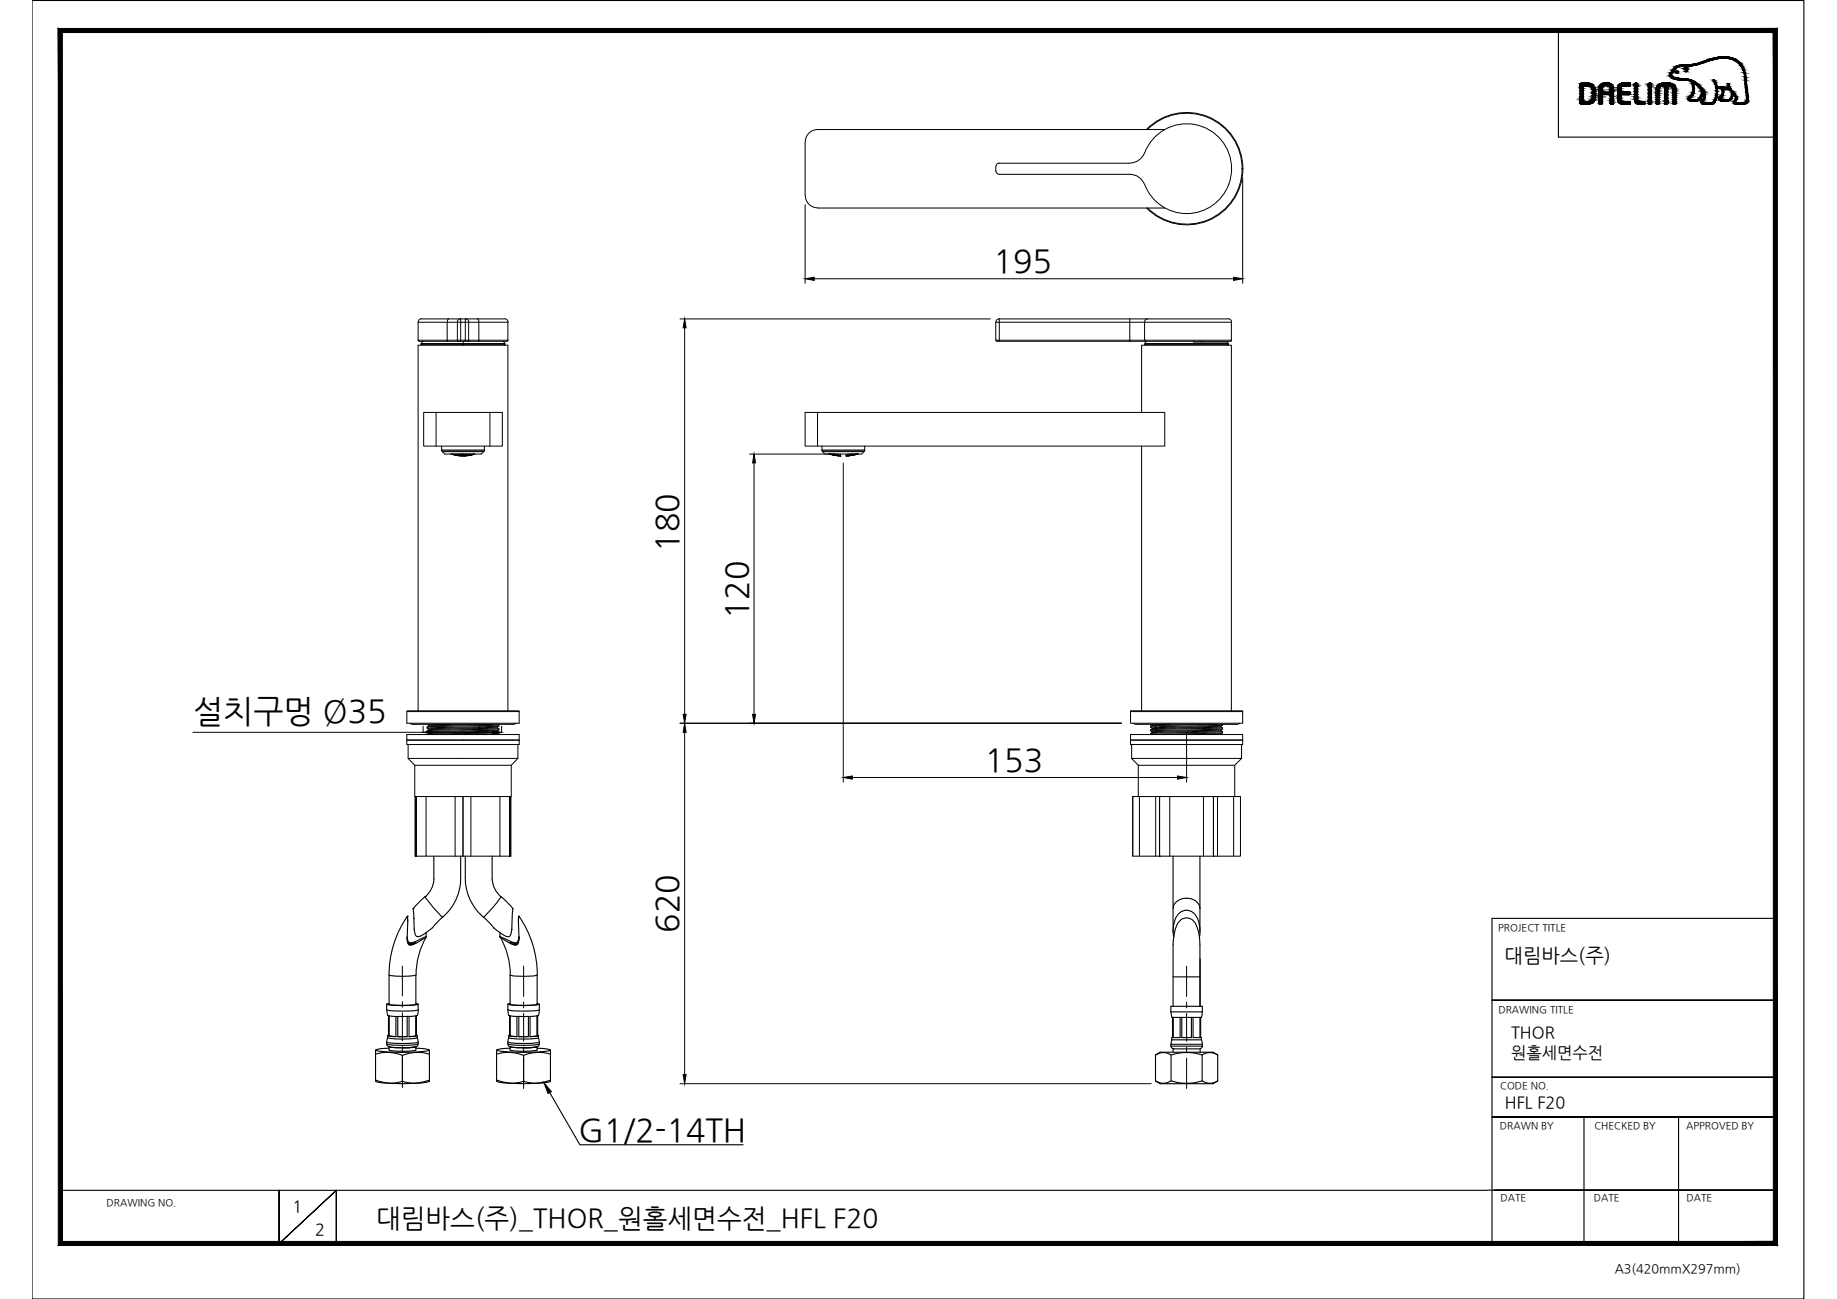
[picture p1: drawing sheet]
<svg xmlns="http://www.w3.org/2000/svg" width="420mm" height="297mm" viewBox="0 0 420 297" stroke-linecap="round" stroke-linejoin="round" font-family="sans-serif">
<defs><g id="words">
<g font-size="7.3">
<text x="227.2" y="62.3">195</text>
<text x="155.1" y="126.1" transform="rotate(-90 155.1 126.1)">180</text>
<text x="171" y="141.6" transform="rotate(-90 171 141.6)">120</text>
<text x="44.2" y="165">설치구멍 Ø35</text>
<text x="225.3" y="176.3">153</text>
<text x="155.1" y="213.3" transform="rotate(-90 155.1 213.3)">620</text>
<text x="132.3" y="260.9">G1/2-14TH</text>
</g>
<text font-size="6" x="86" y="280.7">대림바스(주)_THOR_원홀세면수전_HFL F20</text>
<text font-size="4.5" x="344.1" y="219.9">대림바스(주)</text>
<g font-size="3.7">
<text x="345.6" y="237.3">THOR</text>
<text x="345.6" y="241.9">원홀세면수전</text>
<text x="344.2" y="253.4">HFL F20</text>
<text x="66.9" y="277.1">1</text>
<text x="72.1" y="282.4">2</text>
</g>
<text font-size="2.9" x="369.3" y="291.1">A3(420mmX297mm)</text>
<g font-size="2.3">
<text x="342.6" y="212.8">PROJECT TITLE</text>
<text x="342.7" y="231.6">DRAWING TITLE</text>
<text x="343.2" y="249">CODE NO.</text>
<text x="343.1" y="258.3">DRAWN BY</text>
<text x="364.7" y="258.2">CHECKED BY</text>
<text x="385.7" y="258.3">APPROVED BY</text>
<text x="24.4" y="275.9">DRAWING NO.</text>
<text x="343.2" y="274.7">DATE</text>
<text x="364.5" y="274.7">DATE</text>
<text x="385.7" y="274.7">DATE</text>
</g>
</g></defs>
<!-- layer: 0 -->
<g fill="#000" stroke="#000" stroke-width=".23">
<path d="M361.9 19h1.5zM362.1 19h1.1zM370.6 19.1h2.3zM371.4 19h.4zM371.8 19.7h1.1zM377.1 19.1h.6zM380.4 19h1.3zM383.5 16.7h.1zM383.5 16.3h.4zM383.5 16.3h.2zM383.6 16.4h.3zM383.9 18.2h2.8z"/>
<path d="M385.3 14.8h3zM385.5 16.4h.2zM385.6 14.8h2.7zM385.6 15.6h.4zM387.5 14.6h1.3zM393.9 13h.9zM361.8 23.9h1.6zM361.9 23.9h1.5zM365.7 23.7h.8zM370.8 23.8h2.1zM371 23.9h1.9zM371.1 23.9h1.4z"/>
<path d="M374.3 23.7h1.9zM375.1 23.9h.7zM394.6 20.3h.9zM398.9 23.5h.6zM156.6 72.9l.3 2.1h-.6zM184.1 63.7l2.1-.3v.7zM282.2 63.4l2 .3-2 .4zM172.5 103.8l.3 2.1h-.7zM96.8 167.5l2-.4v.7zM112.6 167.1l2.1 .4-2.1 .3zM156.3 163.4h.6l-.3 2zM156.6 165.4l.3 2.1h-.6z"/>
<path d="M172.1 163.4h.7l-.3 2zM192.9 177.8l2-.4v.8zM269.3 177.4l2.1 .4-2.1 .4zM124.4 247.6l1.7 2-.8 .4zM156.3 245.7h.6l-.3 2.1z"/>
<path d="M361.4 19.7h.8zM361.4 19.7h.8z"/>
<path d="M361.4 19.7l.8 .1zM361.4 19.7l.8 .1z"/>
<path d="M361.4 19.8l.8 .1v-.1zM361.4 19.8l.8 .1h-.8z"/>
<path d="M361.4 19.9l.8 .1zM361.4 19.9l.8 .1z"/>
<path d="M361.4 20l.8 .2v-.2zM361.4 20l.8 .2h-.8z"/>
<path d="M361.4 19.6h1.2zM361.4 19.6h1.4z"/>
<path d="M361.4 19.6h1.2zM361.4 19.6l.8 .1zM361.4 19.7h.8zM361.4 19.7h.8z"/>
<path d="M361.4 19.6h1.4zM361.4 19.6h1.5z"/>
<path d="M362.1 19h1.3zM361.9 19h1.5zM361.8 19h1.6z"/>
<path d="M361.8 19h1.7zM361.6 19h1.9z"/>
<path d="M361.6 19l2.2 .1zM361.4 19.1h2.4z"/>
<path d="M361.4 19.1h2.4zM361.4 19.1h2.4z"/>
<path d="M361.4 19.1l2.8 .1zM361.4 19.1l2.8 .1h-2.8zM361.4 19.2h2.8zM361.4 19.2h2.8z"/>
<path d="M361.4 19.2l2.8 .1zM361.4 19.2l2.8 .1z"/>
<path d="M361.4 19.3l3 .2-.2-.2zM361.4 19.3l3 .2h-3z"/>
<path d="M361.4 19.5h3zM361.4 19.5h3z"/>
<path d="M361.4 19.5l3.1 .1-.1-.1zM361.4 19.5l3.1 .1h-3.1z"/>
<path d="M362.9 19.6l1.7 .1zM362.9 19.6l1.7 .1z"/>
<path d="M363.3 19.7l1.4 .1zM363.3 19.7l1.4 .1z"/>
<path d="M363.6 19.8h1.1zM363.6 19.8h1.1z"/>
<path d="M363.7 19.8l1.1 .3-.1-.3zM363.7 19.8l1.1 .3h-.9z"/>
<path d="M365.7 20h.8zM365.7 20h.8z"/>
<path d="M365.8 19.8l.7 .2 .1-.2zM365.8 19.8l.7 .2h-.8z"/>
<path d="M365.8 19.7h.9zM365.8 19.7l.8 .1z"/>
<path d="M365.8 19.7h1zM365.8 19.7h.9z"/>
<path d="M365.8 19.6h1.4zM365.8 19.6l1 .1z"/>
<path d="M367.2 19h.7zM366.8 19h1.1z"/>
<path d="M366.8 19h1.4zM366.5 19h1.7z"/>
<path d="M366.5 19l2 .2zM366.3 19.2l.2-.2 2 .2z"/>
<path d="M366.3 19.2l2.4 .1-.2-.1zM366.1 19.3l.2-.1 2.4 .1z"/>
<path d="M366.1 19.3l2.8 .2-.2-.2zM366.1 19.3l2.8 .2h-3z"/>
<path d="M365.9 19.5l3 .1v-.1zM365.9 19.5l3 .1h-3.1z"/>
<path d="M367.5 19.6l1.4 .1zM367.5 19.6l1.4 .1z"/>
<path d="M367.9 19.7h1zM367.9 19.7h1z"/>
<path d="M368 19.7l1 .1zM368 19.7l1 .1z"/>
<path d="M368.1 19.8l.9 .2v-.2zM368.1 19.8l.9 .2h-.8z"/>
<path d="M368.2 20h.8zM368.2 20h.8z"/>
<path d="M370 19.9h.8zM370 19.9h.8z"/>
<path d="M370 19.9h.8zM370 19.9l.8 .1z"/>
<path d="M370 19.8l.8 .1 .1-.1zM370 19.8l.8 .1h-.8z"/>
<path d="M370.1 19.7h1zM370.1 19.7h1.2z"/>
<path d="M370.1 19.7h1zM370.1 19.7l.8 .1z"/>
<path d="M370.1 19.7h1.2zM370.1 19.7h1.2z"/>
<path d="M370.1 19.7h1.2zM370.1 19.7h1.3z"/>
<path d="M370.1 19.7h1.3zM370.1 19.7h1.3zM370.1 19.7h1.3zM370.1 19.7h1.4z"/>
<path d="M371.4 19h.8zM371.3 19h.9z"/>
<path d="M371.3 19h1.1zM371.1 19h1.3z"/>
<path d="M371.1 19h1.4zM371.1 19h1.4z"/>
<path d="M371.1 19h1.6zM371 19h1.7z"/>
<path d="M372.7 19.7h.2zM372.7 19.7h.2z"/>
<path d="M371 19h1.9zM370.9 19h2z"/>
<path d="M370.9 19h2zM370.8 19h2.1zM370.8 19h2.1zM370.8 19h2.1z"/>
<path d="M370.8 19l2.1 .1zM370.6 19.1h2.3zM370.5 19.1h2.4z"/>
<path d="M370.5 19.1l2.4 .2v-.2zM370.4 19.3l.1-.2 2.4 .2z"/>
<path d="M370.4 19.3h2.5zM370.3 19.3h2.6z"/>
<path d="M370.3 19.3l2.6 .2v-.2zM370.3 19.3l2.6 .2h-2.7z"/>
<path d="M370.2 19.5h2.7zM370.1 19.5h2.8z"/>
<path d="M370.1 19.5l2.8 .1zM370.1 19.5l2.8 .1z"/>
<path d="M370.1 19.6l2.8 .1zM370.1 19.6l2.8 .1z"/>
<path d="M371.5 19.7h1.4zM371.5 19.7h1.4z"/>
<path d="M371.5 19.7h1.4zM371.5 19.7h1.4zM371.8 19.7h1.1z"/>
<path d="M372.2 19.7h.7zM372.2 19.7h.7z"/>
<path d="M374.1 19l.4 .1zM373.9 19.1h.6z"/>
<path d="M373.9 19.1l.7 .1-.1-.1zM373.9 19.1l.7 .1h-.8z"/>
<path d="M373.8 19.2h.8zM373.8 19.2h.8zM373.8 19.2h.8zM373.8 19.2h.8z"/>
<path d="M373.8 19.2l.8 .2v-.2zM373.8 19.2l.8 .2h-.8zM373.8 19.4h.8zM373.8 19.4h.8z"/>
<path d="M373.8 19.4l.8 .1v-.1zM373.8 19.4l.8 .1h-.8zM373.8 19.5h.8zM373.8 19.5h.8z"/>
<path d="M373.8 19.5l.8 .3v-.3zM373.8 19.5l.8 .3h-.8zM373.8 19.8h.8zM373.8 19.8h.8z"/>
<path d="M373.8 19.8l.8 .5v-.5zM373.8 19.8l.8 .5h-.8zM373.8 20.3h.8zM373.8 20.3h.8z"/>
<path d="M377.2 19l.5 .1zM377.1 19.1h.6zM377 19.1h.7z"/>
<path d="M377 19.1l.7 .1v-.1zM377 19.1l.7 .1h-.7z"/>
<path d="M377 19.2h.7zM377 19.2h.7z"/>
<path d="M377 19.2l.7 .2v-.2zM377 19.2l.7 .2h-.7z"/>
<path d="M377 19.4l.7 .2v-.2zM377 19.4l.7 .2h-.7z"/>
<path d="M377 19.6l.7 .3v-.3zM377 19.6l.7 .3h-.7z"/>
<path d="M377 19.9l.7 .7v-.7zM377 19.9l.7 .7h-.7z"/>
<path d="M378.9 19.9h.8zM378.9 19.9h.8z"/>
<path d="M378.9 19.9l.7 .2 .1-.2zM378.9 19.9l.7 .2h-.8z"/>
<path d="M378.9 19.8h1zM378.9 19.8l.8 .1z"/>
<path d="M379 19.7h1.1zM379 19.7h1.4z"/>
<path d="M379 19.7h1.1zM379 19.7l.9 .1z"/>
<path d="M379 19.7h1.4zM379 19.7h1.4z"/>
<path d="M379 19.7h1.4zM379 19.7h1.7z"/>
<path d="M380.7 19.7h2.5zM380.7 19.7h2.5z"/>
<path d="M380.7 19.7h.8zM380.7 19.7h.8z"/>
<path d="M380.7 19.7l.8 .1zM380.7 19.7l.8 .1zM380.7 19.8h.8zM380.7 19.8h.8z"/>
<path d="M380.7 19.8l.8 .1v-.1zM380.7 19.8l.8 .1h-.8zM380.7 19.9h.8zM380.7 19.9h.8z"/>
<path d="M380.7 19.9l.8 .2v-.2zM380.7 19.9l.8 .2h-.8z"/>
<path d="M380.4 19h1.8zM380 19h2.2z"/>
<path d="M380 19l2.6 .2zM379.6 19.2l.4-.2 2.6 .2z"/>
<path d="M381.9 17l.4 .1zM381.9 17l.4 .1z"/>
<path d="M381.9 17.1l.4 .2v-.2zM381.9 17.1l.4 .2h-.4z"/>
<path d="M381.9 17.3h.4zM381.9 17.3h.4z"/>
<path d="M382 17.3l.5 .1zM382 17.3l.5 .1z"/>
<path d="M382 16.8l.4 .1zM382 16.8l.4 .1z"/>
<path d="M382 16.9l.3 .1 .1-.1zM382 16.9l.3 .1h-.4z"/>
<path d="M382 17.4l.5 .1zM382 17.4l.5 .1z"/>
<path d="M382.1 16.7l.3 .1 .1-.1zM382.1 16.7l.3 .1h-.4z"/>
<path d="M382.1 17.5l.7 .2zM382.1 17.5l.7 .2h-.6z"/>
<path d="M379.6 19.2l3.3 .1-.3-.1zM379.3 19.3l.3-.1 3.3 .1z"/>
<path d="M382.1 16.6h.5zM382.1 16.6l.4 .1h-.4z"/>
<path d="M382.4 16.3l.2 .3 .2-.3zM382.4 16.3l.2 .3h-.5z"/>
<path d="M382.2 17.7l.8 .1zM382.2 17.7l.8 .1z"/>
<path d="M382.4 16.2l.4 .1 .1-.1zM382.4 16.2l.4 .1h-.4z"/>
<path d="M379.3 19.3l3.8 .3-.2-.3zM379.3 19.3l3.8 .3h-4z"/>
<path d="M382.5 16.2h.4zM382.5 16.2h.4z"/>
<path d="M382.6 16l.3 .2 .1-.2zM382.6 16l.3 .2h-.4z"/>
<path d="M382.3 17.8h.8zM382.3 17.8h.8z"/>
<path d="M382.6 16h.4zM382.6 16h.4z"/>
<path d="M382.7 15.9h.4zM382.7 15.9l.3 .1z"/>
<path d="M382.4 17.8l1 .1zM382.4 17.8l1 .1z"/>
<path d="M379.1 19.6l4.1 .1-.1-.1zM379.1 19.6l4.1 .1h-4.2z"/>
<path d="M381.5 19.7h1.7zM381.5 19.7h1.7z"/>
<path d="M381.5 19.7h1.7zM381.5 19.7h1.7z"/>
<path d="M381.8 19.7l1.4 .1zM381.8 19.7l1.4 .1z"/>
<path d="M382 19.8h1.2zM382 19.8h1.2z"/>
<path d="M382.2 19.8l1.1 .1-.1-.1zM382.2 19.8l1.1 .1zM382.4 19.9h.9zM382.4 19.9h.9z"/>
<path d="M382.8 15.7l.3 .2 .1-.2zM382.8 15.7l.3 .2h-.4z"/>
<path d="M382.4 19.9l.9 .2v-.2zM382.4 19.9l.9 .2h-.8z"/>
<path d="M382.9 15.5l.3 .2 .3-.2zM382.8 15.7l.1-.2 .3 .2zM382.8 15.7h.4zM382.8 15.7h.4z"/>
<path d="M383.5 16.7h.1zM383.5 16.7h.1z"/>
<path d="M382.4 17.9h1.1zM382.4 17.9h1.1z"/>
<path d="M382.4 17.9h1.1zM382.4 17.9h1.1z"/>
<path d="M382.4 17.9h1.4zM382.4 17.9h1.4z"/>
<path d="M383 15.5h.6zM383 15.5h.5z"/>
<path d="M383.4 16.7h.2zM383.4 16.7h.2z"/>
<path d="M383.5 16.3h.3zM383.3 16.3h.5z"/>
<path d="M383.4 16.6h.3zM383.4 16.6l.2 .1z"/>
<path d="M383.1 15.4h.6zM383.1 15.4l.5 .1h-.6z"/>
<path d="M383.3 16.5h.5zM383.3 16.5l.4 .1z"/>
<path d="M383.3 16.3h.5zM383.3 16.3h.5z"/>
<path d="M383.3 16.5h.5zM383.3 16.5h.5zM383.3 16.5h.5zM383.3 16.5h.5z"/>
<path d="M383.2 16.4h.7zM383.2 16.4h.7zM383.2 16.4h.7zM383.2 16.4h.7z"/>
<path d="M383.2 16.4h.7zM383.2 16.4l.6 .1z"/>
<path d="M383.6 16.4h.3zM383.2 16.4h.7z"/>
<path d="M383.2 15.3l.5 .1 .3-.1zM383.1 15.4l.1-.1 .5 .1z"/>
<path d="M382.5 17.9h1.5zM382.5 17.9h1.5z"/>
<path d="M382.5 17.9h1.5zM382.5 17.9h1.5z"/>
<path d="M383.2 15.3h.8zM383.2 15.3h.8z"/>
<path d="M382.5 17.9h1.5zM382.5 17.9h1.5z"/>
<path d="M382.5 17.9l2.6 .1zM382.5 17.9l2.6 .1z"/>
<path d="M383.4 15.2h.9zM383.2 15.3h.8z"/>
<path d="M383.5 15.1h1.1zM383.4 15.2h.9z"/>
<path d="M383.5 15.1h1.5zM383.5 15.1h1.1z"/>
<path d="M383.5 15.1h1.6zM383.5 15.1h1.8z"/>
<path d="M383.5 15.1h1.6zM383.5 15.1h1.5z"/>
<path d="M382.6 18h2.8zM382.6 18h2.8z"/>
<path d="M385.1 15.8h.1zM385.1 15.8h.1z"/>
<path d="M383.5 15.1h1.8zM383.5 15.1h2z"/>
<path d="M385.1 15.8h.2zM385.1 15.8h.1z"/>
<path d="M385.1 15.7h.2zM385.1 15.7l.2 .1z"/>
<path d="M385.1 15.6h.3zM385.1 15.6h.3z"/>
<path d="M385.1 15.6h.3zM385.1 15.6l.2 .1zM385.1 15.7h.2zM385.1 15.7h.2z"/>
<path d="M382.7 18h3zM382.7 18h3z"/>
<path d="M383.5 15.1h2zM383.5 15.1h2.1z"/>
<path d="M383.5 15.1h2.1zM383.5 15.1h2.7z"/>
<path d="M385.2 15.6h.4zM385.1 15.6h.3z"/>
<path d="M382.7 18l3.4 .1zM382.7 18l3.4 .1z"/>
<path d="M385.5 16.4h.2zM385.5 16.4h.2z"/>
<path d="M385.5 16.3h.2zM385.5 16.3l.2 .1z"/>
<path d="M385.6 15.4h.2zM385.4 15.4h.4z"/>
<path d="M385.4 15.4l.4 .1zM385.4 15.5h.4z"/>
<path d="M385.5 16.3h.3zM385.5 16.3h.2z"/>
<path d="M385.4 15.5l.5 .1zM385.2 15.6h.7z"/>
<path d="M385.6 16.2h.3zM385.6 16.2l.2 .1h-.3z"/>
<path d="M385.2 15.6h.8zM385.2 15.6h.8z"/>
<path d="M385.6 15.6h.4zM385.6 15.6h.4zM385.6 15.6h.4z"/>
<path d="M385.7 16l.3 .1zM385.7 16l.3 .1z"/>
<path d="M385.7 16.1l.2 .1 .1-.1zM385.7 16.1l.2 .1h-.3zM385.6 16.2h.3zM385.6 16.2h.3z"/>
<path d="M385.7 15.6l.3 .1zM385.7 15.6l.3 .1z"/>
<path d="M385.8 15.7l.2 .2zM385.8 15.7l.2 .2zM385.8 15.9h.2zM385.8 15.9h.2z"/>
<path d="M385.8 15.9l.2 .1v-.1zM385.8 15.9l.2 .1h-.3z"/>
<path d="M382.9 18.1h3.4zM382.9 18.1h3.4z"/>
<path d="M383 18.1l3.6 .1zM383 18.1l3.6 .1zM383.4 18.2h3.2zM383.4 18.2h3.2zM383.4 18.2h3.2zM383.4 18.2h3.2z"/>
<path d="M383.5 15.1h3.1zM383.5 15.1h2.7z"/>
<path d="M383.4 18.2h3.2zM383.4 18.2h3.2z"/>
<path d="M383.5 18.2h3.1zM383.5 18.2h3.1z"/>
<path d="M383.7 18.2h3zM383.7 18.2h3zM383.9 18.2h2.8z"/>
<path d="M384 18.2h2.7zM384 18.2h2.7z"/>
<path d="M384 18.2l2.9 .1zM384 18.2l2.9 .1z"/>
<path d="M385.1 18.3l1.9 .1zM385.1 18.3l1.9 .1z"/>
<path d="M387 18.9h.3zM387 18.9h.3z"/>
<path d="M385.6 18.4h1.5zM385.6 18.4h1.5z"/>
<path d="M383.6 15.1h3.5zM383.5 15.1h3.1z"/>
<path d="M385.8 18.4h1.3zM385.8 18.4h1.3z"/>
<path d="M386 18.4l1.3 .1zM386 18.4l1.3 .1z"/>
<path d="M387 18.9l.3 .2v-.2zM387 18.9l.3 .2h-.3z"/>
<path d="M386.5 18.5l1 .1zM386.5 18.5l1 .1z"/>
<path d="M387.3 18.9h.7zM387.3 18.9h.7z"/>
<path d="M387 19.1l.3 .1v-.1zM387 19.1l.3 .1z"/>
<path d="M387.1 19.2l.3 .1zM387.1 19.2l.3 .1z"/>
<path d="M387.1 19.3l.3 .3v-.3zM387.1 19.3l.3 .3h-.3z"/>
<path d="M387.1 19.6l.3 .3v-.3zM387.1 19.6l.3 .3h-.3z"/>
<path d="M387.1 19.9l.4 .2-.1-.2zM387.1 19.9l.4 .2h-.4z"/>
<path d="M386.7 18.6l.9 .1zM386.7 18.6l.9 .1z"/>
<path d="M383.8 15h3.8zM383.6 15.1h3.5z"/>
<path d="M383.8 15h3.8zM383.8 15h3.8z"/>
<path d="M386.9 18.7h.8zM386.9 18.7h.8z"/>
<path d="M386.9 18.7l1 .2zM386.9 18.7l1 .2h-.9z"/>
<path d="M387 18.9h.9zM387 18.9h.9zM387 18.9h.9zM387 18.9h.9z"/>
<path d="M384.2 14.9h3.7zM383.8 15h3.8z"/>
<path d="M387.3 18.9h.7zM387.3 18.9h.7z"/>
<path d="M387.3 18.9l.8 .1zM387.3 18.9l.8 .1z"/>
<path d="M387.5 19l.8 .2-.2-.2zM387.5 19l.8 .2h-.6z"/>
<path d="M384.6 14.8h3.6zM384.2 14.9h3.7z"/>
<path d="M387.7 19.2l.8 .2-.2-.2zM387.7 19.2l.8 .2h-.5z"/>
<path d="M385.5 14.8h2.8zM385.3 14.8h3zM385.1 14.8h3.2z"/>
<path d="M385.1 14.8h3.2zM385 14.8h3.3z"/>
<path d="M385 14.8h3.3zM384.6 14.8h3.6z"/>
<path d="M386.5 14.8h1.9zM385.6 14.8h2.7zM385.5 14.8h2.8z"/>
<path d="M388 19.4l.7 .1zM388 19.4l.7 .1z"/>
<path d="M387.1 14.7h1.4zM386.5 14.8h1.9z"/>
<path d="M388.2 19.5l.6 .1zM388.2 19.5l.6 .1z"/>
<path d="M387.4 14.6h1.4zM387.1 14.7h1.4z"/>
<path d="M388.3 19.6l.8 .3-.3-.3zM388.3 19.6l.8 .3h-.5z"/>
<path d="M388.6 19.9l.7 .2-.2-.2zM388.6 19.9l.7 .2h-.5z"/>
<path d="M388.7 14.3l.1 .3 1-.3zM387.5 14.6l1.2-.3 .1 .3zM387.4 14.6h1.4z"/>
<path d="M388.9 14.3h1.1zM388.7 14.3h1.1z"/>
<path d="M389.9 13.9l.1 .4 1-.4zM388.9 14.3l1-.4 .1 .4z"/>
<path d="M390.3 13.8l.7 .1 .4-.1zM389.9 13.9l.4-.1 .7 .1z"/>
<path d="M392 18.3l.1 .1zM392 18.3l.1 .1z"/>
<path d="M390.9 13.6l.5 .2 .7-.2zM390.3 13.8l.6-.2 .5 .2z"/>
<path d="M391.9 18.4h.3zM391.9 18.4h.3zM391.9 18.4h.3zM391.9 18.4h.3z"/>
<path d="M391.9 18.4h.3zM391.9 18.4h.3z"/>
<path d="M391.9 18.4l.3 .1zM391.9 18.4l.3 .1z"/>
<path d="M391.9 18.5h.4zM391.9 18.5h.4z"/>
<path d="M391.9 18.5l.4 .1zM391.9 18.5l.4 .1z"/>
<path d="M392 18.6h.3zM392 18.6h.3z"/>
<path d="M392 18.6l.3 .1zM392 18.6l.3 .1zM392 18.7h.3zM392 18.7h.3z"/>
<path d="M392 18.7l.4 .2-.1-.2zM392 18.7l.4 .2h-.3z"/>
<path d="M392.1 18.9l.4 .3-.1-.3zM392.1 18.9l.4 .3h-.3z"/>
<path d="M392.2 19.2l.4 .2-.1-.2zM392.2 19.2l.4 .2h-.3z"/>
<path d="M392.3 19.4l.4 .3-.1-.3zM392.3 19.4l.4 .3h-.3z"/>
<path d="M392.4 19.7l.5 .1zM392.4 19.7l.5 .1z"/>
<path d="M391.3 13.4l.8 .2 .7-.2zM390.9 13.6l.4-.2 .8 .2z"/>
<path d="M391.4 13.4h1.5zM391.3 13.4h1.5z"/>
<path d="M392.4 19.8h.7zM392.4 19.8h.7z"/>
<path d="M392.4 19.8h1zM392.4 19.8h1z"/>
<path d="M392.4 19.8l1.3 .1zM392.4 19.8l1.3 .1z"/>
<path d="M391.7 13.4h1.7zM391.4 13.4h1.5z"/>
<path d="M392.4 19.9l2.1 .1zM392.4 19.9l2.1 .1z"/>
<path d="M391.8 13.3h2.1zM391.7 13.4h1.7z"/>
<path d="M391.8 13.3h2.3zM391.8 13.3h2.1z"/>
<path d="M393.9 13h1.2zM393.4 13h1.7z"/>
<path d="M393.4 13l2.1 .1zM393 13.1h2.5z"/>
<path d="M395.3 19.1h.1zM395.2 19.1h.2zM395.2 19.1h.2zM395.2 19.1h.2z"/>
<path d="M392.4 20h2.9zM392.4 20h2.9z"/>
<path d="M395.2 19.1l.2 .1zM395.2 19.1l.2 .1h-.3z"/>
<path d="M395.1 19.2l.3 .1zM395.1 19.2l.3 .1z"/>
<path d="M395.1 19.3l.4 .3-.1-.3zM395.1 19.3l.4 .3h-.3z"/>
<path d="M393 13.1h2.6zM392.8 13.1h2.8z"/>
<path d="M395.2 19.6l.3 .1zM395.2 19.6l.3 .1z"/>
<path d="M395.2 19.7l.5 .3-.2-.3zM395.2 19.7l.5 .3h-.4z"/>
<path d="M392.8 13.1l3.4 .2-.6-.2zM392 13.3l.8-.2 3.4 .2zM392 13.3h4.2zM392 13.3h4.2z"/>
<path d="M392.4 20h3.3zM392.4 20h3.3z"/>
<path d="M392 13.3h4.4zM391.8 13.3h4.6z"/>
<path d="M394.1 13.3h2.3zM394.1 13.3h2.3z"/>
<path d="M394.8 13.3l1.8 .1zM394.8 13.3l1.8 .1z"/>
<path d="M395.4 13.4l1.5 .1zM395.4 13.4l1.5 .1z"/>
<path d="M395.9 13.5l1.1 .1zM395.9 13.5l1.1 .1z"/>
<path d="M396.1 13.6l1.3 .2-.4-.2zM396.1 13.6l1.3 .2h-.7z"/>
<path d="M396.7 13.8l.9 .2zM396.7 13.8l.9 .2z"/>
<path d="M396.9 14l.9 .2-.2-.2zM396.9 14l.9 .2h-.5z"/>
<path d="M397.3 14.2l.8 .3-.3-.3zM397.3 14.2l.8 .3h-.5z"/>
<path d="M397.6 14.5l.7 .2-.2-.2zM397.6 14.5l.7 .2h-.4z"/>
<path d="M397.9 14.7l.7 .4-.3-.4zM397.9 14.7l.7 .4h-.5z"/>
<path d="M398.1 15.1l.6 .2-.1-.2zM398.1 15.1l.6 .2z"/>
<path d="M398.3 15.3l.6 .5-.2-.5zM398.3 15.3l.6 .5h-.3z"/>
<path d="M398.6 15.8l.4 .1zM398.6 15.8l.4 .1z"/>
<path d="M398.6 15.9l.6 .7-.2-.7zM398.6 15.9l.6 .7h-.4z"/>
<path d="M399.1 18.4h.3zM399.1 18.4h.3z"/>
<path d="M398.8 16.6l.4 .1zM398.8 16.6l.4 .1z"/>
<path d="M398.9 16.7l.5 .8-.2-.8zM398.9 16.7l.5 .8h-.4z"/>
<path d="M399.2 20h.4zM399.2 20h.4z"/>
<path d="M399 17.5l.4 .1zM399 17.5l.4 .1zM399 17.6h.4zM399 17.6h.4z"/>
<path d="M399 17.6h.4zM399 17.6h.4z"/>
<path d="M399 17.6l.4 .1zM399 17.6l.4 .1z"/>
<path d="M399 17.7h.4zM399 17.7h.4z"/>
<path d="M399 17.7l.4 .3v-.3zM399 17.7l.4 .3h-.4z"/>
<path d="M399 18h.4zM399 18h.4z"/>
<path d="M399 18l.4 .3v-.3zM399 18l.4 .3h-.3z"/>
<path d="M399.1 18.3l.3 .1zM399.1 18.3l.3 .1z"/>
<path d="M399.1 18.4h.3zM399.1 18.4h.3zM399.1 18.4h.3zM399.1 18.4h.3z"/>
<path d="M399.1 18.4l.3 .1zM399.1 18.4l.3 .1z"/>
<path d="M399.1 18.5l.4 .5-.1-.5zM399.1 18.5l.4 .5h-.4z"/>
<path d="M399.1 19l.4 .1zM399.1 19l.4 .1z"/>
<path d="M399.1 19.1l.4 .3v-.3zM399.1 19.1l.4 .3h-.3z"/>
<path d="M399.2 19.4l.3 .1zM399.2 19.4l.3 .1z"/>
<path d="M399.2 19.5l.3 .4v-.4zM399.2 19.5l.3 .4h-.3z"/>
<path d="M399.2 19.9h.3zM399.2 19.9h.3z"/>
<path d="M399.2 19.9h.4zM399.2 19.9h.4z"/>
<path d="M399.2 19.9l.4 .1zM399.2 19.9l.4 .1z"/>
<path d="M399.2 20h.4zM399.2 20h.4z"/>
<path d="M361.4 22.9h.8zM361.4 22.9h.8z"/>
<path d="M361.4 23.2h1.5zM361.4 23.2h1.5z"/>
<path d="M361.9 23.9h1.3zM362.1 23.9h1.1z"/>
<path d="M361.4 20.2l.8 .4v-.4zM361.4 20.2l.8 .4h-.8z"/>
<path d="M361.4 20.6l.8 .2v-.2zM361.4 20.6l.8 .2h-.8z"/>
<path d="M361.4 20.8l.8 .6v-.6zM361.4 20.8l.8 .6h-.8z"/>
<path d="M361.4 21.4h.8zM361.4 21.4h.8z"/>
<path d="M361.4 21.4l.8 .7v-.7zM361.4 21.4l.8 .7h-.8z"/>
<path d="M361.4 22.1l.8 .1v-.1zM361.4 22.1l.8 .1h-.8z"/>
<path d="M361.4 22.2l.8 .4v-.4zM361.4 22.2l.8 .4h-.8z"/>
<path d="M361.4 22.6l.8 .3v-.3zM361.4 22.6l.8 .3h-.8z"/>
<path d="M361.4 22.9l.8 .2v-.2zM361.4 22.9l.8 .2h-.8z"/>
<path d="M361.4 23.1l.8 .1v-.1zM361.4 23.1l.8 .1h-.8zM361.4 23.2h.8zM361.4 23.2h.8z"/>
<path d="M361.4 23.2h.8zM361.4 23.2h.8z"/>
<path d="M361.4 23.2h.9zM361.4 23.2h.9z"/>
<path d="M361.4 23.2h1.2zM361.4 23.2h1.2z"/>
<path d="M361.4 23.2h1.4zM361.4 23.2h1.4z"/>
<path d="M361.4 23.2h1.5zM361.4 23.2h1.5z"/>
<path d="M361.6 23.8h1.9zM361.6 23.8l1.8 .1zM361.8 23.9h1.6z"/>
<path d="M361.4 23.7h2.4zM361.4 23.7h2.4z"/>
<path d="M361.4 23.7h2.4zM361.4 23.7l2.1 .1z"/>
<path d="M361.4 23.6h2.8zM361.4 23.6h2.8z"/>
<path d="M361.4 23.6l2.4 .1 .4-.1zM361.4 23.6l2.4 .1h-2.4z"/>
<path d="M361.4 23.5h2.8zM361.4 23.5l2.8 .1z"/>
<path d="M361.4 23.4l2.8 .1 .2-.1zM361.4 23.4l2.8 .1h-2.8z"/>
<path d="M361.4 23.4h3zM361.4 23.4h3z"/>
<path d="M361.4 23.2l3 .2 .1-.2zM361.4 23.2l3 .2h-3z"/>
<path d="M363.2 23.2h1.4zM362.9 23.2h1.6z"/>
<path d="M363.5 23.1h1.1zM363.2 23.2h1.4z"/>
<path d="M363.7 23l1 .1zM363.7 23l1 .1h-1.1z"/>
<path d="M363.6 23.1h1.1zM363.5 23.1h1.1z"/>
<path d="M363.9 22.9l.8 .1v-.1zM363.7 23l.2-.1 .8 .1z"/>
<path d="M363.9 20.1h.9zM363.9 20.1h.9z"/>
<path d="M364 20.1l.9 .3-.1-.3zM364 20.1l.9 .3h-.8z"/>
<path d="M364 22.7h.8zM364 22.7h.8z"/>
<path d="M364 22.7l.7 .2 .1-.2zM364 22.7l.7 .2h-.8z"/>
<path d="M364.1 20.4l.8 .1v-.1zM364.1 20.4l.8 .1h-.7z"/>
<path d="M364.1 22.5l.7 .2 .1-.2zM364.1 22.5l.7 .2h-.8z"/>
<path d="M364.2 20.5l.8 .3-.1-.3zM364.2 20.5l.8 .3h-.8z"/>
<path d="M364.2 22.2l.7 .1v-.1zM364.2 22.2l.7 .1h-.7z"/>
<path d="M364.2 22.3l.7 .2v-.2zM364.2 22.3l.7 .2h-.8z"/>
<path d="M364.2 20.8l.8 .1v-.1zM364.2 20.8l.8 .1h-.8z"/>
<path d="M364.2 20.9l.8 .1zM364.2 20.9l.8 .1zM364.2 21h.8zM364.2 21h.8zM364.2 21h.8zM364.2 21h.8z"/>
<path d="M364.2 21h.8zM364.2 21h.8zM364.2 21h.8zM364.2 21h.8z"/>
<path d="M364.2 21l.8 .1zM364.2 21l.8 .1z"/>
<path d="M364.2 21.1l.8 .1zM364.2 21.1l.8 .1z"/>
<path d="M364.2 21.2l.8 .2v-.2zM364.2 21.2l.8 .2h-.8z"/>
<path d="M364.2 21.4l.8 .3v-.3zM364.2 21.4l.8 .3h-.8zM364.2 21.7h.8zM364.2 21.7h.8z"/>
<path d="M364.2 21.7l.8 .1v-.1zM364.2 21.7l.8 .1h-.8zM364.2 21.8h.8zM364.2 21.8h.8zM364.2 21.8h.8zM364.2 21.8h.8z"/>
<path d="M364.2 21.8l.7 .4 .1-.4zM364.2 21.8l.7 .4h-.7z"/>
<path d="M365.7 20.6h.8zM365.7 20.6h.8z"/>
<path d="M365.7 21.7h.8zM365.7 21.7h.8z"/>
<path d="M365.8 23.8h.6zM365.8 23.8l.5 .1z"/>
<path d="M365.8 23.8h.6zM365.8 23.8h.6z"/>
<path d="M365.7 23.7h.7zM365.7 23.7l.7 .1z"/>
<path d="M365.7 20l.8 .1v-.1zM365.7 20l.8 .1h-.8z"/>
<path d="M365.7 20.1l.8 .2v-.2zM365.7 20.1l.8 .2h-.8z"/>
<path d="M365.7 20.3l.8 .1zM365.7 20.3l.8 .1z"/>
<path d="M365.7 20.4h.8zM365.7 20.4h.8z"/>
<path d="M365.7 20.4l.8 .1zM365.7 20.4l.8 .1z"/>
<path d="M365.7 20.5l.8 .1v-.1zM365.7 20.5l.8 .1h-.8z"/>
<path d="M365.7 20.6l.8 .3v-.3zM365.7 20.6l.8 .3h-.8zM365.7 20.9h.8zM365.7 20.9h.8z"/>
<path d="M365.7 20.9l.8 .1v-.1zM365.7 20.9l.8 .1h-.8z"/>
<path d="M365.7 21.7l.8 .1v-.1zM365.7 21.7l.8 .1h-.8z"/>
<path d="M365.7 21.8l.8 .2v-.2zM365.7 21.8l.8 .2h-.8z"/>
<path d="M365.7 22h.8zM365.7 22h.8z"/>
<path d="M365.7 22l.8 .2v-.2zM365.7 22l.8 .2h-.8z"/>
<path d="M365.7 22.2l.8 .4v-.4zM365.7 22.2l.8 .4h-.8z"/>
<path d="M365.7 22.6l.8 .1zM365.7 22.6l.8 .1z"/>
<path d="M365.7 22.7l.8 .4v-.4zM365.7 22.7l.8 .4h-.8z"/>
<path d="M365.7 23.1l.8 .1zM365.7 23.1l.8 .1z"/>
<path d="M365.7 23.2l.8 .1v-.1zM365.7 23.2l.8 .1h-.8z"/>
<path d="M365.7 23.3l.8 .1zM365.7 23.3l.8 .1z"/>
<path d="M365.7 23.4l.8 .1zM365.7 23.4l.8 .1z"/>
<path d="M365.7 23.5l.8 .1zM365.7 23.5l.8 .1z"/>
<path d="M365.7 23.6h.8zM365.7 23.6h.8zM365.7 23.6h.8zM365.7 23.6h.8z"/>
<path d="M365.7 23.6l.8 .1zM365.7 23.6l.8 .1zM365.7 23.7h.8z"/>
<path d="M365.7 23.7h.8zM365.7 23.7h.7z"/>
<path d="M368.3 20.9h.8zM368.3 20.9h.8z"/>
<path d="M368.3 22h.8zM368.3 22h.8z"/>
<path d="M368.3 23.8h.7zM368.3 23.8h.7z"/>
<path d="M368.3 23.8h.7zM368.3 23.8l.6 .1z"/>
<path d="M368.3 20l.7 .1v-.1zM368.3 20l.7 .1h-.7z"/>
<path d="M368.3 20.1l.8 .2-.1-.2zM368.3 20.1l.8 .2h-.8z"/>
<path d="M368.3 20.3l.8 .1zM368.3 20.3l.8 .1z"/>
<path d="M368.3 20.4h.8zM368.3 20.4h.8z"/>
<path d="M368.3 20.4l.8 .1zM368.3 20.4l.8 .1z"/>
<path d="M368.3 20.5l.8 .1v-.1zM368.3 20.5l.8 .1h-.8zM368.3 20.6h.8zM368.3 20.6h.8z"/>
<path d="M368.3 20.6l.8 .3v-.3zM368.3 20.6l.8 .3h-.8z"/>
<path d="M368.3 20.9l.8 .1v-.1zM368.3 20.9l.8 .1h-.8z"/>
<path d="M365.7 21l3.4 .4v-.4zM365.7 21l3.4 .4h-3.4z"/>
<path d="M365.7 21.4l3.4 .3v-.3zM365.7 21.4l3.4 .3h-3.4z"/>
<path d="M368.3 21.7l.8 .1v-.1zM368.3 21.7l.8 .1h-.8z"/>
<path d="M368.3 21.8l.8 .2v-.2zM368.3 21.8l.8 .2h-.8z"/>
<path d="M368.3 22l.8 .6v-.6zM368.3 22l.8 .6h-.8z"/>
<path d="M368.3 22.6l.8 .1zM368.3 22.6l.8 .1z"/>
<path d="M368.3 22.7l.8 .3v-.3zM368.3 22.7l.8 .3h-.8z"/>
<path d="M368.3 23l.8 .1zM368.3 23l.8 .1z"/>
<path d="M368.3 23.1l.8 .2v-.2zM368.3 23.1l.8 .2h-.8z"/>
<path d="M368.3 23.3l.8 .1zM368.3 23.3l.8 .1z"/>
<path d="M368.3 23.4l.8 .1v-.1zM368.3 23.4l.8 .1h-.8z"/>
<path d="M368.3 23.5l.8 .1zM368.3 23.5l.8 .1z"/>
<path d="M368.3 23.6h.8zM368.3 23.6h.8z"/>
<path d="M368.3 23.6l.8 .1zM368.3 23.6l.8 .1z"/>
<path d="M368.3 23.7l.7 .1 .1-.1zM368.3 23.7l.7 .1z"/>
<path d="M370 20l.8 .2v-.2zM370 20l.8 .2h-.8z"/>
<path d="M370 20.2l.8 .1zM370 20.2l.8 .1zM370 20.3h.8zM370 20.3h.8z"/>
<path d="M370 20.3h.8zM370 20.3h.8z"/>
<path d="M370 20.3h.8zM370 20.3h.8z"/>
<path d="M370 20.3l.8 .3v-.3zM370 20.3l.8 .3h-.8zM370 20.6h.8zM370 20.6h.8z"/>
<path d="M370 20.6l.8 .3v-.3zM370 20.6l.8 .3h-.8z"/>
<path d="M370 20.9h.8zM370 20.9h.8z"/>
<path d="M370 20.9l.8 .1zM370 20.9l.8 .1zM370 21h.8zM370 21h.8z"/>
<path d="M370 21.7h.8zM370 21.7h.8z"/>
<path d="M370 21.7l.8 .1zM370 21.7l.8 .1z"/>
<path d="M370 21.8l.8 .1zM370 21.8l.8 .1z"/>
<path d="M370 21.9l.8 .3v-.3zM370 21.9l.8 .3h-.8z"/>
<path d="M370 22.2l.8 .1zM370 22.2l.8 .1z"/>
<path d="M370 22.3l.8 .2v-.2zM370 22.3l.8 .2h-.8z"/>
<path d="M370 22.5h.8zM370 22.5h.8z"/>
<path d="M370 22.5l.8 .1zM370 22.5l.8 .1zM370 22.6h.8zM370 22.6h.8z"/>
<path d="M370 22.6h.8zM370 22.6h.8z"/>
<path d="M370 22.6l.8 .3v-.3zM370 22.6l.8 .3h-.8z"/>
<path d="M370 22.9h.8zM370 22.9h.8z"/>
<path d="M370 22.9l.8 .2v-.2zM370 22.9l.8 .2h-.8z"/>
<path d="M370 23.1h.9zM370 23.1h.9z"/>
<path d="M370.1 23.1h1zM370.1 23.1h1z"/>
<path d="M370.1 23.1l1.1 .1zM370.1 23.1l1.1 .1z"/>
<path d="M371.1 23.9h1.1zM371.3 23.9h.9z"/>
<path d="M370.1 23.2h1.2zM370.1 23.2h1.2z"/>
<path d="M370.1 23.2h1.4zM370.1 23.2h1.4z"/>
<path d="M371.1 23.9h1.4zM371.1 23.9h1.4z"/>
<path d="M370 21l2.8 .1zM370 21l2.8 .1z"/>
<path d="M371.1 23.9h1.6zM371.1 23.9h1.4z"/>
<path d="M370 21.1l2.9 .1-.1-.1zM370 21.1l2.9 .1h-2.9z"/>
<path d="M370 21.6h2.8zM370 21.6l2.7 .1z"/>
<path d="M370 21.2l2.9 .2v-.2zM370 21.2l2.9 .2h-2.9z"/>
<path d="M370 21.4h2.9zM370 21.4h2.9z"/>
<path d="M370 21.4l2.8 .2 .1-.2zM370 21.4l2.8 .2h-2.8z"/>
<path d="M370.1 23.2h2.8zM370.1 23.2h2.8z"/>
<path d="M370.1 23.2l2.8 .2v-.2zM370.1 23.2l2.8 .2h-2.7z"/>
<path d="M370.2 23.4h2.7zM370.2 23.4h2.7z"/>
<path d="M370.2 23.4l2.7 .1v-.1zM370.2 23.4l2.7 .1h-2.6z"/>
<path d="M370.3 23.5l2.6 .1zM370.3 23.5l2.6 .1z"/>
<path d="M370.4 23.6l2.5 .1v-.1zM370.4 23.6l2.5 .1h-2.4z"/>
<path d="M370.5 23.7h2.4zM370.5 23.7h2.4z"/>
<path d="M370.6 23.7l2.3 .1zM370.6 23.7l2.3 .1zM370.8 23.8h2.1z"/>
<path d="M370.8 23.8l2.1 .1zM370.8 23.8l2.1 .1zM371 23.9h1.9z"/>
<path d="M371 23.9h1.9zM371 23.9h1.7z"/>
<path d="M373.8 20.3l.8 .6v-.6zM373.8 20.3l.8 .6h-.8zM373.8 20.9h.8zM373.8 20.9h.8z"/>
<path d="M373.8 20.9l.8 .6v-.6zM373.8 20.9l.8 .6h-.8z"/>
<path d="M373.8 21.5l.8 .1zM373.8 21.5l.8 .1z"/>
<path d="M373.8 21.6l.8 .5v-.5zM373.8 21.6l.8 .5h-.8z"/>
<path d="M373.8 22.1l.8 .1zM373.8 22.1l.8 .1z"/>
<path d="M373.8 22.2l.8 .1v-.1zM373.8 22.2l.8 .1h-.8z"/>
<path d="M373.8 22.3l.8 .1zM373.8 22.3l.8 .1z"/>
<path d="M373.8 22.4l.8 .1zM373.8 22.4l.8 .1z"/>
<path d="M373.8 22.5h.8zM373.8 22.5h.8z"/>
<path d="M373.8 22.5l.8 .1zM373.8 22.5l.8 .1z"/>
<path d="M373.8 22.6h.8zM373.8 22.6h.8z"/>
<path d="M373.8 22.6l.8 .1zM373.8 22.6l.8 .1z"/>
<path d="M373.8 22.7h.8zM373.8 22.7h.8z"/>
<path d="M373.8 22.7l.8 .2v-.2zM373.8 22.7l.8 .2h-.8z"/>
<path d="M373.8 22.9l.8 .1v-.1zM373.8 22.9l.8 .1h-.8z"/>
<path d="M373.8 23l.8 .1zM373.8 23l.8 .1z"/>
<path d="M373.8 23.1h1.1zM373.8 23.1h1.1z"/>
<path d="M373.9 23.1l1.1 .1zM373.9 23.1l1.1 .1z"/>
<path d="M373.9 23.2h1.3zM373.9 23.2h1.3z"/>
<path d="M375.1 23.9h.4zM375.2 23.9h.3z"/>
<path d="M374.7 23.9h1.3zM374.7 23.9h1.3z"/>
<path d="M374.7 23.9h1.3zM374.7 23.9h1.1z"/>
<path d="M374.7 23.8h1.4zM374.7 23.8l1.3 .1z"/>
<path d="M374.6 23.8h1.6zM374.6 23.8h1.6z"/>
<path d="M374.6 23.8h1.6zM374.6 23.8h1.5z"/>
<path d="M373.9 23.2h2.3zM373.9 23.2h2.3z"/>
<path d="M373.9 23.2l2.3 .1zM373.9 23.2l2.3 .1z"/>
<path d="M373.9 23.3l2.3 .1zM373.9 23.3l2.3 .1z"/>
<path d="M374 23.4l2.2 .1v-.1zM374 23.4l2.2 .1h-2.1z"/>
<path d="M374.1 23.5h2.1zM374.1 23.5h2.1z"/>
<path d="M374.1 23.5l2.1 .2v-.2zM374.1 23.5l2.1 .2h-1.9zM374.3 23.7h1.9z"/>
<path d="M374.4 23.7l1.8 .1zM374.4 23.7l1.8 .1zM374.5 23.8h1.7zM374.5 23.8h1.7z"/>
<path d="M374.5 23.8h1.7zM374.5 23.8h1.7z"/>
<path d="M377 23.8h.7zM377 23.8h.7z"/>
<path d="M377 23.8h.7zM377 23.8l.5 .1z"/>
<path d="M377 20.6l.7 .8v-.8zM377 20.6l.7 .8h-.7z"/>
<path d="M377 21.4l.7 .9v-.9zM377 21.4l.7 .9h-.7z"/>
<path d="M377 22.3l.7 .6v-.6zM377 22.3l.7 .6h-.7z"/>
<path d="M377 22.9l.7 .3v-.3zM377 22.9l.7 .3h-.7z"/>
<path d="M377 23.2l.7 .2v-.2zM377 23.2l.7 .2h-.7z"/>
<path d="M377 23.4l.7 .2v-.2zM377 23.4l.7 .2h-.7z"/>
<path d="M377 23.6l.7 .1zM377 23.6l.7 .1z"/>
<path d="M377 23.7l.7 .1v-.1zM377 23.7l.7 .1h-.7z"/>
<path d="M378.8 21h.8zM378.8 21h.8z"/>
<path d="M378.8 23.2h.8zM378.8 23.2h.8z"/>
<path d="M378.8 23.5h.8zM378.8 23.5h.8z"/>
<path d="M378.8 23.6h.8zM378.8 23.6h.8z"/>
<path d="M378.8 23.8h.7zM378.8 23.8h.7z"/>
<path d="M378.8 23.8h.7zM378.8 23.8l.5 .1z"/>
<path d="M378.8 20.3h.8zM378.8 20.3h.8z"/>
<path d="M378.8 20.3l.8 .3v-.3zM378.8 20.3l.8 .3h-.8z"/>
<path d="M378.8 20.6l.8 .3v-.3zM378.8 20.6l.8 .3h-.8z"/>
<path d="M378.8 20.9h.8zM378.8 20.9h.8z"/>
<path d="M378.8 20.9l.8 .1zM378.8 20.9l.8 .1z"/>
<path d="M378.8 21h.8zM378.8 21h.8z"/>
<path d="M378.8 21l.8 .1zM378.8 21l.8 .1z"/>
<path d="M378.8 21.1l.8 .2v-.2zM378.8 21.1l.8 .2h-.8z"/>
<path d="M378.8 21.3l.8 .1zM378.8 21.3l.8 .1z"/>
<path d="M378.8 21.4l.8 .4v-.4zM378.8 21.4l.8 .4h-.8z"/>
<path d="M378.8 21.8h.8zM378.8 21.8h.8z"/>
<path d="M378.8 21.8l.8 .5v-.5zM378.8 21.8l.8 .5h-.8z"/>
<path d="M378.8 22.3h.8zM378.8 22.3h.8z"/>
<path d="M378.8 22.3l.8 .5v-.5zM378.8 22.3l.8 .5h-.8z"/>
<path d="M378.8 22.8h.8zM378.8 22.8h.8z"/>
<path d="M378.8 22.8l.8 .4v-.4zM378.8 22.8l.8 .4h-.8z"/>
<path d="M378.8 23.2l.8 .3v-.3zM378.8 23.2l.8 .3h-.8z"/>
<path d="M378.8 23.5l.8 .1zM378.8 23.5l.8 .1z"/>
<path d="M378.8 23.6l.8 .1zM378.8 23.6l.8 .1z"/>
<path d="M378.8 23.7l.7 .1 .1-.1zM378.8 23.7l.7 .1z"/>
<path d="M378.8 20.1l.8 .2v-.2zM378.8 20.1l.8 .2h-.8z"/>
<path d="M380.7 20.1h.8zM380.7 20.1h.8z"/>
<path d="M380.7 21h.8zM380.7 21h.8z"/>
<path d="M380.7 23.8h.7zM380.7 23.8h.7z"/>
<path d="M380.7 23.8h.7zM380.7 23.8l.6 .1z"/>
<path d="M380.7 20.1l.8 .2v-.2zM380.7 20.1l.8 .2h-.8zM380.7 20.3h.8zM380.7 20.3h.8z"/>
<path d="M380.7 20.3l.8 .7v-.7zM380.7 20.3l.8 .7h-.8z"/>
<path d="M380.7 21l.8 .7v-.7zM380.7 21l.8 .7h-.8zM380.7 21.7h.8zM380.7 21.7h.8z"/>
<path d="M380.7 21.7l.8 .7v-.7zM380.7 21.7l.8 .7h-.8zM380.7 22.4h.8zM380.7 22.4h.8z"/>
<path d="M380.7 22.4l.8 .6v-.6zM380.7 22.4l.8 .6h-.8zM380.7 23h.8zM380.7 23h.8z"/>
<path d="M380.7 23l.8 .3v-.3zM380.7 23l.8 .3h-.8zM380.7 23.3h.8zM380.7 23.3h.8z"/>
<path d="M380.7 23.3l.8 .2v-.2zM380.7 23.3l.8 .2h-.8zM380.7 23.5h.8zM380.7 23.5h.8z"/>
<path d="M380.7 23.5l.8 .1v-.1zM380.7 23.5l.8 .1h-.8zM380.7 23.6h.8zM380.7 23.6h.8z"/>
<path d="M380.7 23.6l.8 .1zM380.7 23.6l.8 .1z"/>
<path d="M380.7 23.7l.7 .1 .1-.1zM380.7 23.7l.7 .1h-.7z"/>
<path d="M382.6 21h.8zM382.6 21h.8z"/>
<path d="M382.6 23.2h.8zM382.6 23.2h.8z"/>
<path d="M382.6 23.5h.8zM382.6 23.5h.8z"/>
<path d="M382.6 23.6h.8zM382.6 23.6h.8z"/>
<path d="M382.5 20.1l.8 .2v-.2zM382.5 20.1l.8 .2h-.7z"/>
<path d="M382.7 23.8h.6zM382.7 23.8h.6z"/>
<path d="M382.7 23.8h.6zM382.7 23.8l.5 .1z"/>
<path d="M382.6 20.3h.8zM382.6 20.3h.8z"/>
<path d="M382.6 20.3l.8 .3v-.3zM382.6 20.3l.8 .3h-.8z"/>
<path d="M382.6 20.6l.8 .3v-.3zM382.6 20.6l.8 .3h-.8z"/>
<path d="M382.6 20.9h.8zM382.6 20.9h.8z"/>
<path d="M382.6 20.9l.8 .1zM382.6 20.9l.8 .1z"/>
<path d="M382.6 21h.8zM382.6 21h.8z"/>
<path d="M382.6 21l.8 .1zM382.6 21l.8 .1z"/>
<path d="M382.6 21.1l.8 .2v-.2zM382.6 21.1l.8 .2h-.8z"/>
<path d="M382.6 21.3l.8 .1zM382.6 21.3l.8 .1z"/>
<path d="M382.6 21.4l.8 .4v-.4zM382.6 21.4l.8 .4h-.8z"/>
<path d="M382.6 21.8h.8zM382.6 21.8h.8z"/>
<path d="M382.6 21.8l.8 .5v-.5zM382.6 21.8l.8 .5h-.8z"/>
<path d="M382.6 22.3h.8zM382.6 22.3h.8z"/>
<path d="M382.6 22.3l.8 .5v-.5zM382.6 22.3l.8 .5h-.8z"/>
<path d="M382.6 22.8h.8zM382.6 22.8h.8z"/>
<path d="M382.6 22.8l.8 .4v-.4zM382.6 22.8l.8 .4h-.8z"/>
<path d="M382.6 23.2l.8 .3v-.3zM382.6 23.2l.8 .3h-.8z"/>
<path d="M382.6 23.5l.8 .1zM382.6 23.5l.8 .1z"/>
<path d="M382.6 23.6l.8 .1zM382.6 23.6l.8 .1z"/>
<path d="M382.6 23.7l.7 .1 .1-.1zM382.6 23.7l.7 .1h-.6z"/>
<path d="M386.1 22.6h.3zM386.1 22.6h.3z"/>
<path d="M386.1 22.8h2.6zM386.1 22.8h2.6z"/>
<path d="M386.1 22.6l.4 .2zM386.1 22.6l.4 .2z"/>
<path d="M386.1 22.5l.3 .1 .1-.1zM386.1 22.5l.3 .1h-.3z"/>
<path d="M386.1 22.8h.5zM386.1 22.8h.5z"/>
<path d="M386.2 22.4h.3zM386.2 22.4l.3 .1z"/>
<path d="M386.2 22.4h.4zM386.2 22.4h.3z"/>
<path d="M386.2 22.3l.4 .1 .1-.1zM386.2 22.3l.4 .1h-.4z"/>
<path d="M386.4 22.1h.4zM386.4 22.1h.5z"/>
<path d="M386.4 22.1l.4 .1zM386.4 22.1l.4 .1z"/>
<path d="M386.3 22.2h.5zM386.3 22.2l.4 .1h-.5z"/>
<path d="M386.6 21.9l.3 .2 .2-.2zM386.4 22.1l.2-.2 .3 .2z"/>
<path d="M386.7 21.8h.4zM386.7 21.8l.4 .1h-.5z"/>
<path d="M386.8 21.7l.3 .1 .1-.1zM386.8 21.7l.3 .1h-.4z"/>
<path d="M386.9 21.6h.4zM386.9 21.6l.3 .1z"/>
<path d="M387 21.3l.3 .3v-.3zM387 21.3l.3 .3h-.4z"/>
<path d="M387.1 21.2h.3zM387.1 21.2l.2 .1h-.3z"/>
<path d="M387.1 21h.3zM387.1 21h.3z"/>
<path d="M387.1 21l.3 .2v-.2zM387.1 21l.3 .2h-.3z"/>
<path d="M387.1 20.1l.4 .5v-.5zM387.1 20.1l.4 .5h-.4zM387.1 20.6h.4zM387.1 20.6h.4z"/>
<path d="M387.1 20.6l.3 .4 .1-.4zM387.1 20.6l.3 .4h-.3z"/>
<path d="M386.4 23.1h1.8zM386.4 23.1h1.9z"/>
<path d="M386.4 23.1h1.8zM386.4 23.1h1.5z"/>
<path d="M386.2 23l2.1 .1 .2-.1zM386.2 23l2.1 .1h-1.9z"/>
<path d="M386.2 22.9h2.4zM386.2 22.9l2.3 .1z"/>
<path d="M386.1 22.8l2.5 .1 .1-.1zM386.1 22.8l2.5 .1h-2.4z"/>
<path d="M388.2 22.8h.6zM387.9 22.8h.8z"/>
<path d="M388.3 22.7h.5zM388.2 22.8h.6z"/>
<path d="M388.5 22.5l.3 .2 .2-.2zM388.3 22.7l.2-.2 .3 .2z"/>
<path d="M388.7 22.4l.3 .1v-.1zM388.7 22.4l.3 .1h-.5z"/>
<path d="M388.7 22.3l.3 .1 .1-.1zM388.7 22.3l.3 .1h-.3z"/>
<path d="M388.9 22.1l.2 .2 .1-.2zM388.9 22.1l.2 .2h-.4z"/>
<path d="M389.2 23.1h.4zM389.2 23.1h.4z"/>
<path d="M388.8 20.1l.6 .2-.1-.2zM388.8 20.1l.6 .2h-.4z"/>
<path d="M389 22l.2 .1 .1-.1zM389 22l.2 .1h-.3z"/>
<path d="M389 21.7l.3 .3v-.3zM389 21.7l.3 .3h-.3z"/>
<path d="M389 20.3l.5 .2-.1-.2zM389 20.3l.5 .2h-.4z"/>
<path d="M389.1 23.4h.4zM389.1 23.4h.4z"/>
<path d="M389.2 21.2l.1 .5 .2-.5zM389.2 21.2l.1 .5h-.3z"/>
<path d="M389.1 23.4l.4 .1zM389.1 23.4l.4 .1z"/>
<path d="M389.1 20.5l.5 .2-.1-.2zM389.1 20.5l.5 .2h-.3z"/>
<path d="M389.2 21.1h.3zM389.2 21.1h.3z"/>
<path d="M389.2 21.1l.3 .1v-.1zM389.2 21.1l.3 .1h-.3z"/>
<path d="M389.2 23.1l.3 .1zM389.2 23.1l.3 .1z"/>
<path d="M389.1 23.2l.3 .2 .1-.2zM389.1 23.2l.3 .2h-.3z"/>
<path d="M389.1 23.5h.5zM389.1 23.5h.5z"/>
<path d="M389.2 23.1h.4zM389.2 23.1h.3z"/>
<path d="M389.3 20.7l.4 .1zM389.3 20.7l.4 .1h-.4z"/>
<path d="M389.3 23h.3zM389.3 23l.3 .1z"/>
<path d="M389.3 20.8l.5 .1zM389.3 20.8l.5 .1h-.6z"/>
<path d="M389.7 22h.3zM389.7 22h.3z"/>
<path d="M389.3 22.8l.3 .2 .1-.2zM389.3 22.8l.3 .2h-.3z"/>
<path d="M389.2 20.9l.6 .2v-.2zM389.2 20.9l.6 .2h-.6z"/>
<path d="M389.4 22.8h.4zM389.3 22.8h.4z"/>
<path d="M389.5 21.1h.3zM389.5 21.1h.3z"/>
<path d="M389.5 21.1l.4 .1zM389.5 21.1l.4 .1z"/>
<path d="M389.5 22.7h.3zM389.5 22.7l.3 .1z"/>
<path d="M389.6 21.2l.4 .3-.1-.3zM389.6 21.2l.4 .3h-.3z"/>
<path d="M389.6 22.4l.2 .3 .1-.3zM389.6 22.4l.2 .3h-.3z"/>
<path d="M389.7 21.5l.3 .1zM389.7 21.5l.3 .1z"/>
<path d="M389.7 21.6l.3 .4v-.4zM389.7 21.6l.3 .4h-.3z"/>
<path d="M389.6 22.4h.4zM389.6 22.4h.3z"/>
<path d="M389.7 22l.3 .4v-.4zM389.7 22l.3 .4h-.4z"/>
<path d="M389.5 23.9h2.1zM389.5 23.9h1.9z"/>
<path d="M389.4 23.9h2.3zM389.4 23.9h2.2z"/>
<path d="M389.3 23.8h2.5zM389.3 23.8l2.4 .1z"/>
<path d="M389.2 23.7l2.6 .1 .2-.1zM389.2 23.7l2.6 .1h-2.5zM389.3 23.8h2.5zM389.3 23.8h2.5z"/>
<path d="M389.1 23.5l2.9 .2 .1-.2zM389.1 23.5l2.9 .2h-2.8zM389.2 23.7h2.8zM389.2 23.7h2.8z"/>
<path d="M391.7 23.5h.4zM391.4 23.5h.7z"/>
<path d="M391.7 23.4h.5zM391.7 23.4l.4 .1z"/>
<path d="M391.9 23.3l.3 .1 .1-.1zM391.7 23.4l.2-.1 .3 .1z"/>
<path d="M392 23l.3 .3 .1-.3zM392 23l.3 .3h-.4z"/>
<path d="M392.1 22.8l.3 .2 .1-.2zM392.1 22.8l.3 .2h-.4z"/>
<path d="M392.2 22.5l.3 .3 .1-.3zM392.2 22.5l.3 .3h-.4z"/>
<path d="M392.3 22.4l.3 .1v-.1zM392.3 22.4l.3 .1h-.4z"/>
<path d="M392.4 22.1l.2 .3 .1-.3zM392.4 22.1l.2 .3h-.3z"/>
<path d="M392.5 20.1h.3zM392.5 20.1h.3z"/>
<path d="M392.5 20.1l.4 .6-.1-.6zM392.5 20.1l.4 .6h-.4z"/>
<path d="M392.4 22l.3 .1 .1-.1zM392.4 22l.3 .1h-.3z"/>
<path d="M392.5 21.5l.3 .2v-.2zM392.5 21.5l.3 .2h-.3z"/>
<path d="M392.5 21.7l.3 .3v-.3zM392.5 21.7l.3 .3h-.4z"/>
<path d="M392.5 20.7l.4 .2v-.2zM392.5 20.7l.4 .2h-.4z"/>
<path d="M392.5 20.9l.3 .6 .1-.6zM392.5 20.9l.3 .6h-.3z"/>
<path d="M393.1 22.6h.4zM393.1 22.6h.4z"/>
<path d="M393.1 22.6h.4zM393.1 22.6h.4z"/>
<path d="M393.1 22.6l.5 .1zM393.1 22.6l.5 .1z"/>
<path d="M393.2 22.5l.3 .1 .1-.1zM393.2 22.5l.3 .1h-.4z"/>
<path d="M393.1 22.7l.5 .1zM393.1 22.7l.5 .1z"/>
<path d="M393.1 22.8h.6zM393.1 22.8h.6z"/>
<path d="M393.2 22.4h.5zM393.2 22.4l.4 .1z"/>
<path d="M393.3 22.3h.4zM393.3 22.3l.4 .1z"/>
<path d="M393.4 22.2l.3 .1 .1-.1zM393.4 22.2l.3 .1h-.4z"/>
<path d="M393.4 22.1h.5zM393.4 22.1h.5z"/>
<path d="M393.4 22.1h.5zM393.4 22.1l.4 .1z"/>
<path d="M393.9 20.6h.3zM393.9 20.6h.3z"/>
<path d="M393.6 22l.3 .1 .1-.1zM393.6 22l.3 .1h-.5z"/>
<path d="M393.7 21.8l.3 .2v-.2zM393.7 21.8l.3 .2h-.4z"/>
<path d="M393.7 21.7h.4zM393.7 21.7l.3 .1h-.3z"/>
<path d="M393.8 20.3l.4 .2v-.2zM393.8 20.3l.4 .2h-.3zM393.9 20.5h.3zM393.9 20.5h.3z"/>
<path d="M393.9 20.5l.3 .1zM393.9 20.5l.3 .1z"/>
<path d="M393.9 20.6h.3zM393.9 20.6h.3z"/>
<path d="M393.9 20.6l.3 .1zM393.9 20.6l.3 .1z"/>
<path d="M393.9 20.7l.4 .3-.1-.3zM393.9 20.7l.4 .3h-.4zM393.9 21h.4zM393.9 21h.4z"/>
<path d="M393.9 21.4h.3zM393.9 21.4h.3z"/>
<path d="M393.8 21.4l.3 .3 .1-.3zM393.8 21.4l.3 .3h-.4z"/>
<path d="M393.9 21l.3 .4 .1-.4zM393.9 21l.3 .4h-.3z"/>
<path d="M393.5 23.1h1.9zM393.5 23.1h2z"/>
<path d="M393.5 23.1h1.9zM393.5 23.1h1.7z"/>
<path d="M395.5 20.3h.4zM395.5 20.3h.4z"/>
<path d="M392.4 20l3.3 .1zM392.4 20l3.3 .1z"/>
<path d="M393.3 23h2.4zM393.3 23h2.4z"/>
<path d="M393.3 23l2.2 .1 .2-.1zM393.3 23l2.2 .1h-2z"/>
<path d="M392.8 20.1h2.9zM392.8 20.1h2.9z"/>
<path d="M392.9 20.1h2.9zM392.9 20.1h2.9z"/>
<path d="M393 20.1l2.8 .1zM393 20.1l2.8 .1z"/>
<path d="M393.2 20.2l2.7 .1zM393.2 20.2l2.7 .1z"/>
<path d="M393.8 20.3h2.1zM393.8 20.3h2.1z"/>
<path d="M393.2 22.8h2.7zM393.2 22.8h2.7z"/>
<path d="M393.2 22.8l2.5 .2 .2-.2zM393.2 22.8l2.5 .2h-2.4z"/>
<path d="M394.2 20.3h1.7zM394.2 20.3h1.7z"/>
<path d="M395.5 20.3l.7 .4-.3-.4zM395.5 20.3l.7 .4h-.4z"/>
<path d="M395.4 22.8h.5zM395.4 22.8h.5z"/>
<path d="M395.4 22.8h.5zM395.2 22.8h.7z"/>
<path d="M395.7 22.5l.2 .3 .2-.3zM395.4 22.8l.3-.3 .2 .3z"/>
<path d="M395.7 22.5h.4zM395.7 22.5h.4z"/>
<path d="M395.9 22.3l.2 .2 .1-.2zM395.9 22.3l.2 .2h-.4z"/>
<path d="M395.8 20.7l.6 .2zM395.8 20.7l.6 .2z"/>
<path d="M396 22h.3zM396 22h.3z"/>
<path d="M396 22l.2 .3 .1-.3zM396 22l.2 .3h-.3z"/>
<path d="M395.9 20.9l.7 .2-.2-.2zM395.9 20.9l.7 .2h-.5z"/>
<path d="M396 21.7l.3 .3 .1-.3zM396 21.7l.3 .3h-.3z"/>
<path d="M396.1 21.4l.3 .1zM396.1 21.4l.3 .1z"/>
<path d="M396.1 21.5l.3 .2v-.2zM396.1 21.5l.3 .2h-.4z"/>
<path d="M396.1 21.1l.6 .1zM396.1 21.1l.6 .1z"/>
<path d="M396.1 21.2l.7 .2-.1-.2zM396.1 21.2l.7 .2h-.7z"/>
<path d="M396.1 21.4h.7zM396.1 21.4h.7z"/>
<path d="M396.1 21.4h.8zM396.1 21.4h.8z"/>
<path d="M396.4 21.4l.5 .1zM396.4 21.4l.5 .1z"/>
<path d="M396.5 21.5l.5 .3-.1-.3zM396.5 21.5l.5 .3h-.3z"/>
<path d="M396.5 23.4l.5 .1zM396.5 23.4l.5 .1h-.5z"/>
<path d="M396.6 23.2l.3 .1zM396.6 23.2l.3 .1z"/>
<path d="M396.5 23.3h.4zM396.5 23.3l.4 .1z"/>
<path d="M396.5 23.5h.5zM396.5 23.5h.5z"/>
<path d="M396.6 23.1l.3 .1 .1-.1zM396.6 23.1l.3 .1h-.3z"/>
<path d="M396.7 21.8l.5 .2-.2-.2zM396.7 21.8l.5 .2h-.4z"/>
<path d="M396.7 23.1h.3zM396.7 23.1h.3z"/>
<path d="M396.5 23.5h.6zM396.5 23.5h.6z"/>
<path d="M396.8 22l.4 .1zM396.8 22l.4 .1z"/>
<path d="M396.9 22.1l.4 .3-.1-.3zM396.9 22.1l.4 .3h-.3zM397 22.4h.3zM397 22.4h.3z"/>
<path d="M396.8 22.8l.2 .3 .2-.3zM396.8 22.8l.2 .3h-.3z"/>
<path d="M396.9 22.6l.3 .2 .1-.2zM396.9 22.6l.3 .2h-.4z"/>
<path d="M397 22.4l.3 .2v-.2zM397 22.4l.3 .2h-.4z"/>
<path d="M397 23.9h1.9zM397 23.9h1.9z"/>
<path d="M396.9 23.9h2.1zM396.9 23.9h2z"/>
<path d="M396.8 23.8h2.3zM396.8 23.8l2.2 .1z"/>
<path d="M396.7 23.8h2.5zM396.7 23.8h2.4z"/>
<path d="M396.7 23.7h2.6zM396.7 23.7l2.5 .1z"/>
<path d="M396.6 23.7h2.8zM396.6 23.7h2.7z"/>
<path d="M396.5 23.6l2.9 .1 .1-.1zM396.5 23.6l2.9 .1h-2.8z"/>
<path d="M396.5 23.5h3zM396.5 23.5l3 .1z"/>
<path d="M399.2 20l.4 .3v-.3zM399.2 20l.4 .3h-.4z"/>
<path d="M399.2 20.3h.4zM399.2 20.3h.4z"/>
<path d="M399 23.5h.6zM398.9 23.5h.6zM398.9 23.5h.6z"/>
<path d="M399.2 20.3l.4 .3v-.3zM399.2 20.3l.4 .3h-.3z"/>
<path d="M399.3 20.6l.4 .1zM399.3 20.6l.4 .1z"/>
<path d="M399.1 23.4h.5zM399 23.5h.6z"/>
<path d="M399.3 20.7l.4 .4v-.4zM399.3 20.7l.4 .4h-.4z"/>
<path d="M399.3 23.3l.3 .1 .1-.1zM399.1 23.4l.2-.1 .3 .1z"/>
<path d="M399.3 21.1h.4zM399.3 21.1h.4z"/>
<path d="M399.3 21.1l.5 .4-.1-.4zM399.3 21.1l.5 .4h-.4z"/>
<path d="M399.4 21.5h.4zM399.4 21.5h.4z"/>
<path d="M399.4 21.5l.4 .4v-.4zM399.4 21.5l.4 .4h-.3z"/>
<path d="M399.4 23.1l.3 .2 .1-.2zM399.4 23.1l.3 .2h-.4zM399.3 23.3h.4zM399.3 23.3h.4z"/>
<path d="M399.5 21.9h.3zM399.5 21.9h.3z"/>
<path d="M399.5 21.9l.3 .2v-.2zM399.5 21.9l.3 .2h-.3z"/>
<path d="M399.5 22.9l.3 .1v-.1zM399.5 22.9l.3 .1h-.4z"/>
<path d="M399.4 23l.4 .1v-.1zM399.4 23l.4 .1h-.4z"/>
<path d="M399.5 22.1l.3 .1zM399.5 22.1l.3 .1z"/>
<path d="M399.5 22.2h.3zM399.5 22.2h.3z"/>
<path d="M399.5 22.2l.3 .1zM399.5 22.2l.3 .1zM399.5 22.3h.3zM399.5 22.3h.3z"/>
<path d="M399.5 22.3h.3zM399.5 22.3h.3z"/>
<path d="M399.5 22.3l.3 .3v-.3zM399.5 22.3l.3 .3h-.3z"/>
<path d="M399.5 22.6l.3 .1zM399.5 22.6l.3 .1z"/>
<path d="M399.5 22.7l.3 .2v-.2zM399.5 22.7l.3 .2h-.3z"/>
<path d="M13.3 284.8l392.3-.9h-391.3zM13.3 284.8l392.3-.9 .9 .9zM405.6 7.4v276.5l.9 .9zM405.6 7.4l.9-.9v278.3zM14.3 7.4h391.3l.9-.9zM13.3 6.5h393.2l-392.2 .9zM13.3 6.5l1 277.4v-276.5zM13.3 6.5l1 277.4-1 .9z"/>
</g>
<g fill="none" stroke="#000" stroke-width=".25">
<path d="M7.3 .1h405.3v296.9h-405.3zM356.4 7v24.4h49.7M274.4 195.8v11.9M406.1 210h-64.9v74.7M341.2 228.7h64.9h-64.9M125.7 249.8l6.9 12h37.4M341.2 255.4h64.9h-64.9M341.2 246.3h64.9h-64.9M362.3 255.4v28.9M383.9 255.4v28.9M13.8 272.2h326.3M63.8 272.2v12.2l13.1-12.2-13.1 12.2z"/>
<path d="M340.2 272.1h65.9h-64.3M76.9 284.4v-12.2v12.2M350.5 284.3h55.6"/>
</g>
<!-- layer: 1 -->
<g fill="none" stroke="#000" stroke-width=".23">
<path d="M184.1 32.5l.1 12.2a2.81 2.81 0 0 0 2.8 2.8M187 29.6h79.4M187 29.6a2.81 2.81 0 0 0-2.8 2.8M227.8 38.1v1M227.8 39.1a.78 .78 0 0 0 .8 .8M228.6 39.9h29.8a3.6 3.6 0 0 1 3.4 2.3M228.6 37.3h29.8M228.6 37.3a.78 .78 0 0 0-.8 .8M261.8 35a3.6 3.6 0 0 1-3.4 2.3M261.8 35a10.3 10.3 0 0 1 15.8-4.6 10.3 10.3 0 0 1 0 16.4 10.3 10.3 0 0 1-15.8-4.6M262.2 29.6a12.8 12.8 0 0 1 14.1-2.9 12.8 12.8 0 0 1 8 11.9M262.5 29.6a12.7 12.7 0 0 1 17.9 0 12.7 12.7 0 0 1 0 17.9 12.7 12.7 0 0 1-17.9 .1"/>
<path d="M284.1 38.6h.1M284.3 38.6a12.8 12.8 0 0 1-8 11.9 12.8 12.8 0 0 1-14.1-2.9M187 47.6h79.4M95.6 77.8l.3 .2h20l.3-.2M96.3 78.8l.1 .1M96.3 78.8v-.2h19.2v.2M96.3 78.8h19.2M96.7 78l-.3 .5M102.3 73.7h-6.7v4.1h9M102.3 77.8l.1 .2M102.6 72.9l-.3 .8M104.6 73.7h-2.3v4.1"/>
<path d="M104.6 77.8h.8v.2M104.6 73.7a.71 .71 0 0 1 .8-.8v.8h-.8M104.6 77.8l.3 .2M104.6 73.7v4.1M105.9 78.6v.3M106 78v.5M106.4 72.9v.8h-1v4.1h1v.2M106.4 73.7h9.8v4.1h-9.8zM106.4 72.9a.78 .78 0 0 1 .8 .8M107.2 73.7v4.1M107.2 77.8l-.2 .2M109.2 72.9l.3 .8"/>
<path d="M109.5 73.7v4.1M109.6 77.8l-.1 .2M115.1 78l.4 .5M115.4 72.9h-19a.78 .78 0 0 0-.8 .8M115.4 72.9a.78 .78 0 0 1 .8 .8M115.5 78.8l-.1 .1M227.8 77.8l.3 .2M228.6 72.9a.78 .78 0 0 0-.8 .8M258.4 72.9v4.9h3.4M261.8 73.7h19.8v4.1h-19.8M261.8 73.7h-34v4.1h30.6v.2M261.8 73.7v4.1"/>
<path d="M261.8 78.6h19.2v.2h-19.2zM261.8 78.8l.1 .1M261.8 77.8l.3 .2M262.2 78l-.3 .5M262.5 72.9h-33.9v5.1M262.5 72.9h18.4M262.5 72.9a.76 .76 0 0 0-.7 .8M273 78.2h7.8M273 78v.2M274.8 78v.2M280.7 78.2l.2 .3M280.9 72.9a.78 .78 0 0 1 .8 .8"/>
<path d="M281 78.8l-.2 .1M281.7 77.8l-.3 .2h-53.4M99.7 94.3v7.7M112.1 94.3h-15.2v7.7h15.2M112.1 94.3h2.8v7.7h-2.8M112.1 94.3v7.7M184.1 94.3h82.3v7.7h-82.3zM187 94.3v7.7M261.1 94.3v-15.4h20.5v83.6M101 102v.9h9.8v-.9M101 102.9v.2M101 103.1l.2 .2"/>
<path d="M101 103.1h9.7M101.2 103.3h9.4l-.5 .5h-8.4zM103.3 103.8h.4M103.6 103.8h-.4l1 .3M103.7 103.9l.7 .1zM103.8 104h.1M103.8 103.8v.2M104.1 104v.1M104.1 104l.1 .1M104.1 104.1h.1M104.2 104.1h.1M104.2 104.1a7 7 0 0 0 3.4 0"/>
<path d="M104.2 103.8l.2 .1-.7-.1M104.2 103.8v.2M104.3 104.1h.1M104.3 103.8l.7 .1-.1-.1M104.3 104h.7zM104.3 104.1l.7 .1zM104.5 103.8v.2M104.8 103.8v.3M104.9 104.1v.1M104.9 104h.7zM104.9 104.1h.7zM105 104.2l.6 .1z"/>
<path d="M105 103.8h.6M105.1 103.8v.4M105.5 103.8v.4M105.5 104.2h.8zM105.5 104.1h.8zM105.5 103.9h.8zM105.7 103.8v.5M106.1 103.8v.5M106.2 103.8h.6M106.2 104h.7zM106.2 104.1h.7zM106.2 104.3l.6-.1z"/>
<path d="M106.3 103.8v.4M106.7 103.8v.4M106.8 104.2l.7-.1zM106.8 104h.7zM106.9 104.1v.1M107 103.8v.3M107.3 103.8v.2M107.4 104l.7-.1zM107.5 104.1h.1M107.5 103.8l-.7 .1 .1-.1M107.6 103.8l-.2 .1 .7-.1M107.6 103.8v.2"/>
<path d="M107.6 104.1h.1M107.7 104.1h.1M107.7 104v.1M107.7 104l-.1 .1M107.9 103.8v.2M108 104h-.3M108.1 103.8h.4M108.2 103.8h.4l-1 .3M110.8 102.9l-.1 .4M188 102v.9h9.8v-.9M188 102.9v.2M188 103.1l.2 .2"/>
<path d="M188 103.1h9.7M188.1 103.3h9.5l-.5 .5h-8.4zM189.6 103.8h.1M189.7 103.8h.1M189.7 103.8l.6 .2M190 103.8l.3 .2-.6-.2M190 103.8v.1M190.1 103.9l.6 .1zM190.1 103.8l.6 .2-.2-.2M190.3 104h.1M190.4 103.8v.2M190.4 104h.1"/>
<path d="M190.4 104l.7 .1M190.4 103.9l.7 .2zM190.5 103.8h.6M190.7 103.8v.1M190.7 104h.1M190.8 104l.6 .2zM190.8 103.9l.6 .1zM191 104.1l.1 .1M191.1 104.1h.1M191.1 103.8l1.1 .5M191.1 104.2h.1M191.1 103.8v.3"/>
<path d="M191.1 104l.6 .2zM191.1 104.2l.7 .1M191.1 103.9l.4 .1M191.4 104.1v.1M191.5 104v.1l.1-.1M191.5 104h.1M191.5 104.2l.3 .1zM191.5 103.8v.2M191.6 104l.3 .1M191.6 103.8v.3M191.8 104.2l.4 .1M191.8 104.3h.1"/>
<path d="M191.8 104.1h.1M191.9 103.8v.3M192.2 104.3h.1M192.2 103.8v.5l-.3-.2M193.5 104.3h.1M193.5 103.8v.5M193.9 104.1l-.4 .2M193.9 103.8v.3M193.9 104.1h.1M193.9 104.3l.4-.1zM194 104.3h.1M194 104.2l-.4 .1"/>
<path d="M194.1 104.2l.5-.2zM194.1 103.8v.3M194.1 104h.2M194.1 104l-.2 .1M194.3 104v.1M194.3 103.8v.2M194.3 104h.1M194.3 104l-.8 .3M194.3 104.1v.1M194.4 104l.6-.1zM194.4 104.2l.6-.2zM194.6 104.2h.1"/>
<path d="M194.6 103.8v.1M194.6 104.2l-.6 .1M194.6 103.9l-.3 .1M194.7 103.9v.2M194.7 104.1h.1M194.7 103.8h.5l-.1 .2 .9-.2M194.7 104l.6-.1zM194.7 104.1l-.1 .1M195 103.8v.1M195 104h.1M195.1 104l.6-.1zM195.3 104h.1"/>
<path d="M195.3 104l-.6 .1M195.4 103.8l.1 .2M195.5 104h.1M195.7 103.8v.1M196 103.8l-.2 .1 .3-.1M196 103.8h.1M196 103.8l-.5 .2M196.1 103.8h.1M196.2 103.8h-.1M197.7 103.1l-.1 .2M197.8 102.9l-.1 .2M261.1 102v60.5"/>
<path d="M93 168h25.7v2.3h-25.7zM93 169.2h25.7M93.2 162.5h12.6M93.2 162.5l-.1 .2M93.3 170.3v3.1l1.6 1.6M93.3 173.4h25.1M93.8 165.4l.6 .2M94.9 175h22M94.9 175v7.1h22v-7.1M95.6 162.5v-83.6h20.6v83.6M97.7 166.2v.3M97.7 167.1v.2"/>
<path d="M97.7 166.5l.3 .2M97.7 167.3l.3 .2M97.7 165.6l.3 .2M98 165.8v.2M98 166.7v.2M98 167.5v.3M98 166.9l-.3 .2M98 166l-.3 .2M103.2 165.6l-5.2 .2M105.8 162.7h-12.8v2.7h25.7v-2.7h-12.8M105.9 162.5h12.7l.1 .2M109.6 166.4l-11.6 .3"/>
<path d="M109.6 166.6l-11.6 .3M109.6 166.4v.2M109.6 166.6l.2 .2M109.8 166.2l-12.1 .3M109.8 166.8l-12.1 .3M109.8 166.2l-.2 .2M112.9 165.6l-14.9 .4M113.7 167.1l-15.7 .4M113.7 167.3l-15.7 .5M113.7 166.4l-4.1 .2M113.7 166.2v.2M113.7 167.1v.2"/>
<path d="M113.7 167.3l.4 .2M113.7 166.4l.4 .3M113.9 165.6l.2 .2M114.1 166.9l-16.4 .4M114.1 167.8l-5.3 .2M114.1 167.5l-16.4 .5 .3-.2M114.1 166.1l-4.3 .1M114.1 166.1a9 9 0 0 1-3.6 .3h-.9M114.1 166.7l-4.3 .1M114.1 165.8l-16.4 .4M114.1 165.8v.3M114.1 166.7v.2"/>
<path d="M114.1 167.5v.3M114.1 167.8l-.3 .2M114.1 166.9l-.4 .2M118 165.4l-.6 .2h-23M118.4 170.3v3.1l-1.5 1.6M258.6 162.7h25.6v2.7h-25.6zM258.6 168h25.6v1.2h-25.6zM258.6 169.2h25.6v1.1h-25.6zM258.7 162.5h25.4l.1 .2M258.7 162.5l-.1 .2M258.8 173.4h25.2l-1.6 1.6h-22.1zM258.8 170.3v3.1"/>
<path d="M259.3 165.4l.6 .2M260.3 175v7.1M263.2 166v.3M263.2 166.9v.2M263.2 167.8v.2M263.2 166.3l.3 .2M263.2 167.1l.3 .2M263.5 165.6v.2M263.5 166.5l.1 .3M263.5 167.3v.2M263.5 167.5l-.3 .3M263.5 165.8l-.3 .2"/>
<path d="M264.2 166.2l-1 .1M264.2 166.8l-1 .1M264.2 166.2l.3 .2M264.5 166.4l-1 .1M264.5 166.6l-.9 .1-.4 .2M264.5 166.4v.2M264.5 166.6l-.3 .2M267.8 165.6l-4.3 .2M278.4 165.6l-15.2 .4M279.2 166.9l-15.7 .4M279.2 167.8l-5.6 .2M279.2 167.1l-15.7 .4"/>
<path d="M279.2 166l-14.7 .4M279.2 166.2l-14.7 .4M279.2 166v.2M279.2 166.9v.2M279.2 167.8v.2M279.2 167.1l.4 .2M279.2 166.2l.4 .2M279.6 166.7l-16.4 .4M279.6 167.6l-15.9 .4M279.6 167.3l-16.4 .5M279.6 165.8l-15.4 .4M279.6 166.4l-15.4 .4"/>
<path d="M279.6 165.6v.2M279.6 166.4v.3M279.6 167.3v.3M279.6 167.6l-.4 .2M279.6 166.7l-.4 .2M279.6 165.8l-.4 .2M282.4 175v7.1M283.5 165.4l-.6 .2h-23.1M284 170.3v3.1M95 182.1v13.7h2.5M95.2 182.1v13.7M97.5 182.1v13.7h8.4"/>
<path d="M104.1 182.1v13.7M105.9 182.1v13.7M107.7 182.1v13.7M114.3 182.1v13.7h-8.4M114.3 195.8h2.3M116.5 182.1v13.7M116.6 182.1v13.7M116.8 182.1v13.7h-.2M259.1 182.1v13.7h1.5M259.1 182.1h24.6v13.7h-5.2M259.1 182.1v13.7M260.6 182.1v13.7h4.6"/>
<path d="M264.3 182.1v13.7M265.2 195.8h.1M265.2 182.1h.1M265.2 195.8h2.3M265.2 182.1v13.7M267.5 182.1v13.7h7.8v-13.7M275.3 195.8h3.2M277.5 195.8h.1M277.5 182.1h.1M277.5 182.1v13.7M278.5 182.1v13.7M282.2 182.1v13.7"/>
</g>
<!-- layer: DEF_LAYER_ASSEM_MEMBER -->
<g fill="none" stroke="#000" stroke-width=".25">
<path d="M99.2 195.8v5.2M105.4 195.8v4.9a11.7 11.7 0 0 1-4.2 9l-2.1-2.1-1.9-2.6M106.4 195.8v4.9a11.7 11.7 0 0 0 4.2 9M112.6 195.8v5.2M268.3 195.8v17.2M93.1 214.2l.2 1 .4 .5 1.4-.2-1 .5a.73 .73 0 0 1-.9-.9l-.1-.7M93.2 209.5h.1M93.2 209.5l.1 1.1M93.2 209.5a23.6 23.6 0 0 0-4.2 13.4M93.3 210.5l-.2 4.5 .2 .6a.59 .59 0 0 0 .6 .5 9.7 9.7 0 0 0 3.6-1.9l-1.4 .5a3 3 0 0 1-2.6 .8l-.2-.4-.2-.7M94.5 207.8h.1M94.5 207.8l.2 2.2"/>
<path d="M94.7 210.1v2.4M94.7 210v.1M94.8 212.5v.1M97.2 205h.1M97.2 205l-2.7 2.8M97.5 214.2a17.4 17.4 0 0 0-2.3 8.7M99.3 201l-.3 1.3-.5 1.2-1.2 1.5M101.3 209.7l-.5 .4a19 19 0 0 1-4.7 4 .82 .82 0 0 1-.8 0 .82 .82 0 0 1-.4-.8l-.2-.7M110.6 209.7l2.4 2.5M112.6 201l.2 1.3 .5 1.2 1.3 1.5M112.9 212.2l2.4 1.7a.89 .89 0 0 0 1 .3 .89 .89 0 0 0 .6-.9l.2-.7M114.4 214.2a17.4 17.4 0 0 1 2.3 8.7"/>
<path d="M114.6 205a25.3 25.3 0 0 1-4 4.7M114.6 205l2.7 2.8-.2 4.7M117.1 212.5v.1M118.6 210.5l.1 3.9M118.6 209.5h.1M118.6 209.5v1.1M118.7 209.5a23.6 23.6 0 0 1 4.2 13.4M118.7 214.2l-.1 .7a.78 .78 0 0 1-1.1 .8l-.8-.2 1 .5a.73 .73 0 0 0 .9-.9l.1-.7a1.52 1.52 0 0 1-.7 1.7 8.1 8.1 0 0 1-3.7-1.9l1.4 .5a3.4 3.4 0 0 0 2.5 .8l.2-.2 .3-1M268.3 207.7a3.2 3.2 0 0 1 4.7-2 2.44 2.44 0 0 1 1.4 2v5.3M268.5 214.2a6 6 0 0 1 1.4-5.5 2.74 2.74 0 0 1 4.3 2l.2 1.6-.1 1.9M88.4 238.7l.4 .6 .5 .2M88.4 229.6a17.4 17.4 0 0 0 6.8 .2l.4-.2"/>
<path d="M88.4 238.7a17.4 17.4 0 0 0 6.8 .2l.4-.2M88.4 238.3l.2 .1a21.7 21.7 0 0 0 6.9 0l.1-.1M88.4 229.6v1.3M88.4 238.3v.4M88.5 230.9l.2 1.3M88.6 237.3l-.2 1M88.6 237.3a15.7 15.7 0 0 0 6.4 .1l.4-.1M88.6 236.8v.5M88.6 232.2l.3 .1M88.9 236.7l-.3 .1M88.9 232.3v4.6l-.3-.1M88.9 232.3h.1"/>
<path d="M88.9 239.7l-2.8 .3M88.9 229.5l-.5 .1M89 223a14.8 14.8 0 0 0 6 0h.1M89 239.4v.7a14.8 14.8 0 0 0 6 .1l.1-.1v-.7M89 223v6.6a18 18 0 0 0 6 .1l.1-.1v-6.6M89 229.4v.1M89 232.3l1.6 .1M89 236.9l1.6 .2M89 232.3v4.6M89.1 239.3a17 17 0 0 0 5.8 .1l.1-.1-1.4 .3h-1.6M89.1 239.4l2.9 .2M90.6 232.4v4.7"/>
<path d="M90.6 232.5h.4v4.6h2.1v-4.6M91 237h2.1M93.6 232.4v4.7M93.6 232.4h-2.6M95.1 232.3l-1.5 .1M95.1 236.9l-1.5 .2M95.1 232.3v4.6M95.1 239.7l2.9 .3M95.2 229.4v.1M95.2 229.5l.4 .1M95.2 236.7l.2 .1M95.2 232.3v4.6l.2-.1"/>
<path d="M95.2 232.3h-.1M95.4 237.3l.2 1M95.4 236.8v.5M95.4 232.2l-.2 .1M95.6 238.7l-.3 .6-.3 .1-3 .2M95.6 229.6l-.1 1.4a22.1 22.1 0 0 1-6.9 0l-.2-.1M95.6 238.3v.4M95.7 230.9l-.2 1.3M116.2 230.9l.1 1 .2 .4M116.2 238.7l.3 .6 .5 .2M116.2 229.6a17.4 17.4 0 0 0 6.7 .2l.5-.2M116.2 230.9v.1a22.1 22.1 0 0 0 6.9 0l.3-.1"/>
<path d="M116.2 238.7a17.4 17.4 0 0 0 6.7 .2l.5-.2M116.2 238.3v.1a22.1 22.1 0 0 0 6.9 0l.3-.1M116.2 229.6v1.3M116.2 238.3v.4M116.4 237.3l-.2 1M116.4 237.3a14.5 14.5 0 0 0 5.9 .2l.8-.2M116.4 236.8v.5M116.5 236.7l-.1 .1M116.5 232.3v4.6l-.1-.1M116.5 232.3h.2M116.6 229.5l-.4 .1M116.7 229.4l-.1 .1"/>
<path d="M116.7 239.7l-2.9 .3M116.7 239.4v.7a14.9 14.9 0 0 0 6 .1l.2-.1v-.7M116.7 223a14.9 14.9 0 0 0 6 0h.2v6.6a18.2 18.2 0 0 1-6.1 .1l-.1-.1zM116.7 229.4v.1M116.7 232.3l1.5 .1M116.7 236.9l1.5 .2M116.7 232.3v4.6M116.8 239.4l3 .2M116.8 239.3a16.5 16.5 0 0 0 5.8 .1l.1-.1M118.2 232.4v4.7M118.3 232.4h2.6M118.7 237h2.2"/>
<path d="M121.3 232.5h-.4v4.6h-2.2v-4.6M122.8 239.4l-3 .2M122.8 232.3l-1.6 .1v4.7M122.8 236.9l-1.6 .2M122.8 232.3v4.6M122.9 229.5l.5 .1M122.9 239.7l2.8 .3M122.9 229.4v.1M123 236.7l.1 .1M123 232.3v4.6l.1-.1M123 232.3h-.2M123.1 237.3l.3 1"/>
<path d="M123.1 236.8v.5M123.4 230.9l-.2 1-.2 .4M123.4 238.7l-.4 .6-.4 .1-2.8 .2M123.4 229.6v1.3M123.4 238.3v.4M267.8 230.1h7.2v1.3h-7.2zM267.8 231.4l.2 1.2M267.8 239.2a.61 .61 0 0 0 .7 .6M268 232.6h6.8M268 237.8l-.2 1M268.2 232.6v4.7h-.2v.5h6.8M268.3 230.1v-14.1l.2-1.8a4.8 4.8 0 0 1 2-4.1 2.31 2.31 0 0 1 3.1 1.3 10.9 10.9 0 0 1 .8 4.6v14.1"/>
<path d="M268.3 223.4h6.2M268.4 232.6v4.7h1.5v-4.7M270.3 232.6v4.7h2.2v-4.7M272.9 232.6v4.7h1.5v-4.7M274.6 232.6v4.7h.2v.5M274.8 237.8l.2 1M275 231.4l-.2 1.2M275 239.2l-.1 .3-.4 .3M275 238.8h-7.2v.4h7.2M275 238.8v.4M85.9 247.2l.2 .1a37 37 0 0 0 11.6 .2l.5-.3M85.9 241a9.2 9.2 0 0 1 6.1 .3"/>
<path d="M85.9 247a9.2 9.2 0 0 0 6.1 .3M86.1 240l-.1 .1a1.39 1.39 0 0 0 1.4 .3 36.2 36.2 0 0 0 10.6-.2v-.2M86.1 240l-.2 .1v7.2M92 241.3v6M97.9 247.1a8.8 8.8 0 0 1-5.9 .2M98 240l.2 .1v7.2M98.2 241a9.3 9.3 0 0 0-6.2 .3M98.3 247l-.3 .1M113.6 247.2l.2 .1a37 37 0 0 0 11.6 .2l.5-.3M113.6 241a9.3 9.3 0 0 1 6.2 .3M113.6 247a9.2 9.2 0 0 0 6.2 .3M113.8 240l-.1 .1a1.41 1.41 0 0 0 1.4 .3 36 36 0 0 0 10.6-.2v-.2"/>
<path d="M113.8 240l-.2 .1v7.2M119.8 241.3v6M125.6 247.1a8.8 8.8 0 0 1-5.8 .2M125.7 240l.2 .1M125.9 241a9.2 9.2 0 0 0-6.1 .3M125.9 240.1v7.2M125.9 247l-.2 .1M264.3 241.2a3.1 3.1 0 0 1 3.5 0 11.8 11.8 0 0 1 7.2 0M264.3 247.2l1.7 .5M264.3 247.2l1 .6h12.2l1-.6M264.3 241.2l1-.6h12.2l1 .6M264.3 241.2v6"/>
<path d="M266 247.7h.1M267.8 241.2v6M268.3 240.6v-.8h6.2v.8M275 247.2a11.8 11.8 0 0 1-7.2 0l-1.7 .5M275 241.2a3.1 3.1 0 0 1 3.5 0M275 247.2l1.7 .5M275 241.2v6M276.8 247.7h.1M277.3 247.7h-.5M278.5 247.2l-1.2 .5M278.5 241.2v6"/>
</g>
<!-- layer: BODY -->
<g fill="none" stroke="#000" stroke-width=".23">
<path d="M92 220.9v6.8M92 229.1v1.2M92 231.6v6.4M92 239.3v1.3M119.8 220.9v7M119.8 229.1v1.3M119.8 231.7v6.4M119.8 239.4v1.3M271.4 220.9v7M271.4 229.1v1.3M271.4 231.7v6.4M271.4 239.4v1.3"/>
<path d="M92 241.9v6.8M119.8 242v6.9M271.4 242v6.9"/>
</g>
<!-- layer: 1 -->
<path d="M97.5 213.3v.9M114.3 213.3v.9" fill="none" stroke="#000" stroke-width=".25"/>
<!-- layer: 0 -->
<g fill="none" stroke="#000" stroke-width=".23">
<path d="M184.1 46.8v18M284.2 40.7v24.1M155.5 72.9h71M156.6 75v88.4M186.2 63.7h96M171.4 103.8h19.4M172.5 105.9v57.5M192.9 105.9v72.9M96.8 166.1v1.4h-52.7M98.8 167.5h13.8M114.7 166.1v1.4M155.5 165.4h101"/>
<path d="M156.6 167.5v78.2M194.9 177.8h74.4M271.4 167.5v11.3M155.5 247.8h107.8"/>
</g>
<use href="#words"/>
</svg>
